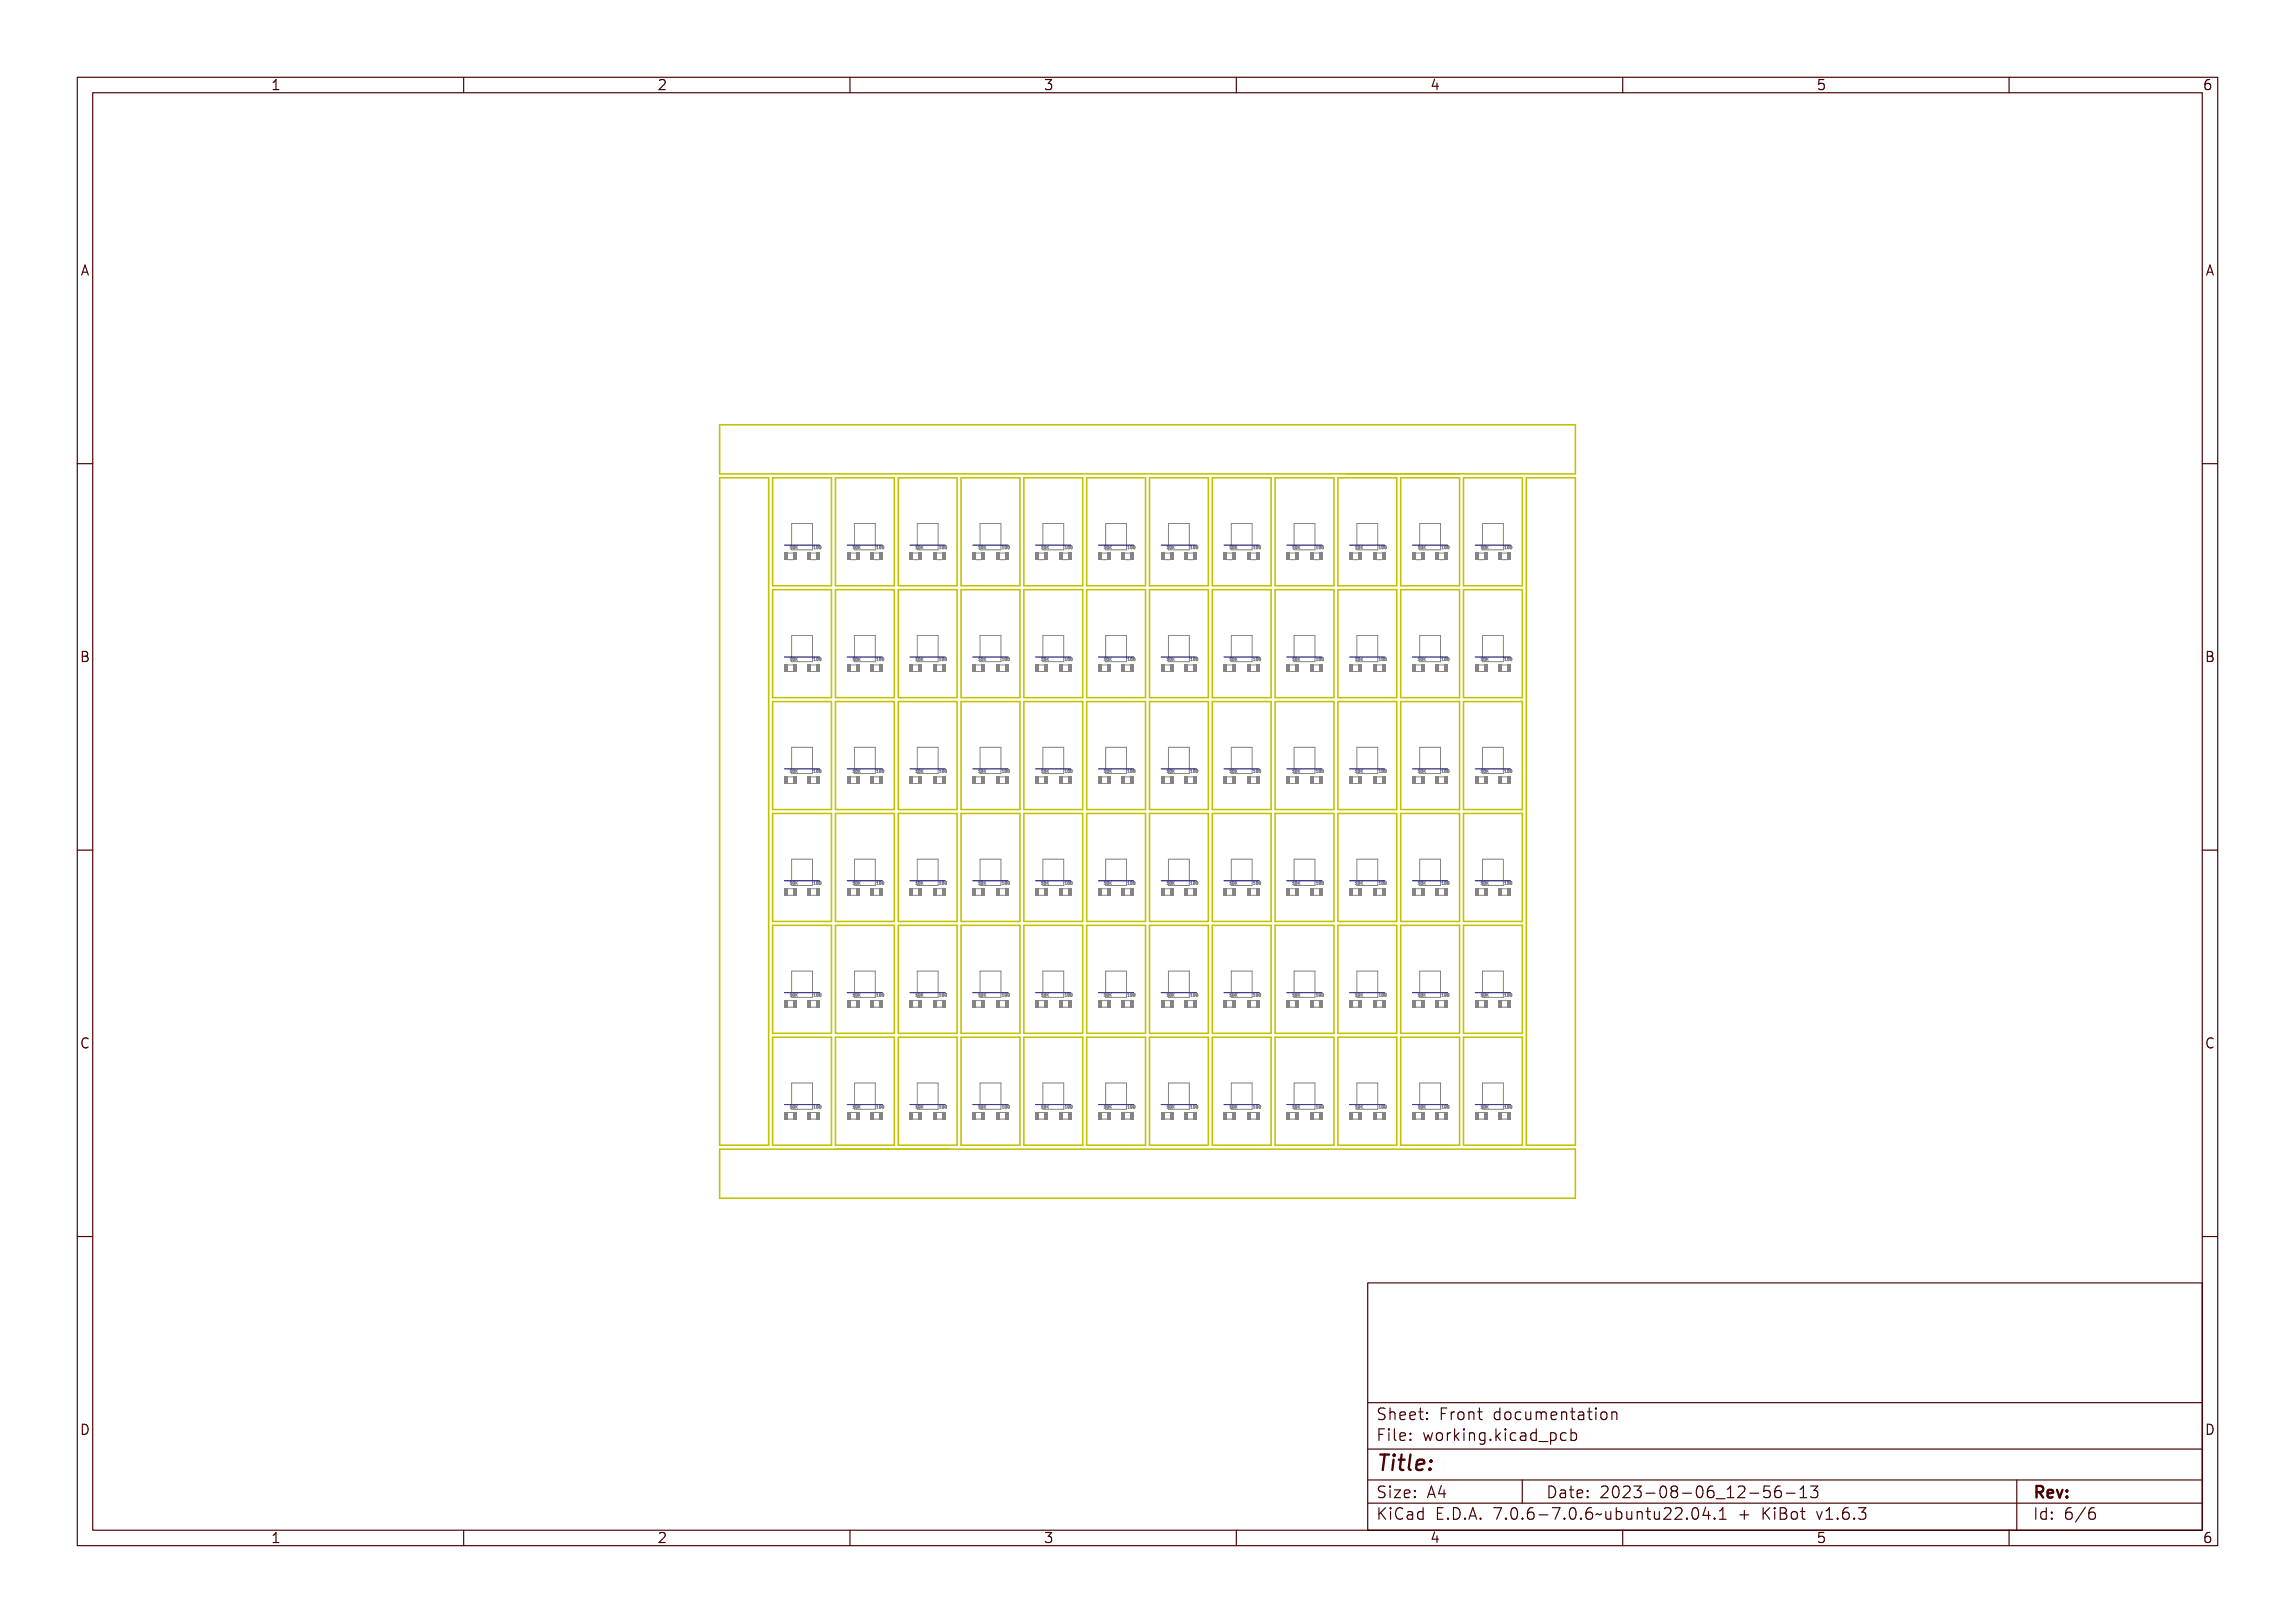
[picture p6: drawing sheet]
<svg xmlns="http://www.w3.org/2000/svg" width="297mm" height="210mm" viewBox="0 0 297 210" stroke-linecap="round" stroke-linejoin="round" font-family="sans-serif">
<defs><g id="words">
<text font-size="2.7" fill="#480000" x="178" y="190.3">Title:</text>
<g font-size="2" fill="#480000">
<text x="178" y="183.7">Sheet: Front documentation</text>
<text x="178" y="186.5">File: working.kicad_pcb</text>
<text x="178" y="193.9">Size: A4</text>
<text x="178" y="196.6">KiCad E.D.A. 7.0.6-7.0.6~ubuntu22.04.1 + KiBot v1.6.3</text>
<text x="200" y="193.9">Date: 2023-08-06_12-56-13</text>
<text x="263" y="196.6">Id: 6/6</text>
<text x="263" y="193.9">Rev:</text>
</g>
<g font-size="1.7" fill="#480000">
<text x="35" y="11.7">1</text>
<text x="85" y="11.7">2</text>
<text x="135" y="11.7">3</text>
<text x="185" y="11.7">4</text>
<text x="235" y="11.7">5</text>
<text x="285" y="11.7">6</text>
<text x="10.5" y="35.7">A</text>
<text x="285.5" y="35.7">A</text>
<text x="10.5" y="85.6">B</text>
<text x="285.5" y="85.6">B</text>
<text x="10.5" y="135.7">C</text>
<text x="285.5" y="135.7">C</text>
<text x="10.5" y="185.6">D</text>
<text x="285.5" y="185.6">D</text>
<text x="35" y="199.7">1</text>
<text x="85" y="199.7">2</text>
<text x="135" y="199.7">3</text>
<text x="185" y="199.7">4</text>
<text x="235" y="199.7">5</text>
<text x="285" y="199.7">6</text>
</g>
<g font-size=".5" fill="#848484">
<text x="102.4" y="71">10K</text>
<text x="105.4" y="71">100</text>
<text x="110.5" y="71">10K</text>
<text x="113.6" y="71">100</text>
<text x="118.6" y="71">10K</text>
<text x="121.7" y="71">100</text>
<text x="126.8" y="71">10K</text>
<text x="129.8" y="71">100</text>
<text x="134.9" y="71">10K</text>
<text x="137.9" y="71">100</text>
<text x="143" y="71">10K</text>
<text x="146.1" y="71">100</text>
<text x="151.2" y="71">10K</text>
<text x="154.2" y="71">100</text>
<text x="159.3" y="71">10K</text>
<text x="162.3" y="71">100</text>
<text x="167.4" y="71">10K</text>
<text x="170.5" y="71">100</text>
<text x="175.5" y="71">10K</text>
<text x="178.6" y="71">100</text>
<text x="183.7" y="71">10K</text>
<text x="186.7" y="71">100</text>
<text x="191.8" y="71">10K</text>
<text x="194.8" y="71">100</text>
<text x="102.4" y="85.5">10K</text>
<text x="105.4" y="85.5">100</text>
<text x="110.5" y="85.5">10K</text>
<text x="113.6" y="85.5">100</text>
<text x="118.6" y="85.5">10K</text>
<text x="121.7" y="85.5">100</text>
<text x="126.8" y="85.5">10K</text>
<text x="129.8" y="85.5">100</text>
<text x="134.9" y="85.5">10K</text>
<text x="137.9" y="85.5">100</text>
<text x="143" y="85.5">10K</text>
<text x="146.1" y="85.5">100</text>
<text x="151.2" y="85.5">10K</text>
<text x="154.2" y="85.5">100</text>
<text x="159.3" y="85.5">10K</text>
<text x="162.3" y="85.5">100</text>
<text x="167.4" y="85.5">10K</text>
<text x="170.5" y="85.5">100</text>
<text x="175.5" y="85.5">10K</text>
<text x="178.6" y="85.5">100</text>
<text x="183.7" y="85.5">10K</text>
<text x="186.7" y="85.5">100</text>
<text x="191.8" y="85.5">10K</text>
<text x="194.8" y="85.5">100</text>
<text x="102.4" y="100">10K</text>
<text x="105.4" y="100">100</text>
<text x="110.5" y="100">10K</text>
<text x="113.6" y="100">100</text>
<text x="118.6" y="100">10K</text>
<text x="121.7" y="100">100</text>
<text x="126.8" y="100">10K</text>
<text x="129.8" y="100">100</text>
<text x="134.9" y="100">10K</text>
<text x="137.9" y="100">100</text>
<text x="143" y="100">10K</text>
<text x="146.1" y="100">100</text>
<text x="151.2" y="100">10K</text>
<text x="154.2" y="100">100</text>
<text x="159.3" y="100">10K</text>
<text x="162.3" y="100">100</text>
<text x="167.4" y="100">10K</text>
<text x="170.5" y="100">100</text>
<text x="175.5" y="100">10K</text>
<text x="178.6" y="100">100</text>
<text x="183.7" y="100">10K</text>
<text x="186.7" y="100">100</text>
<text x="191.8" y="100">10K</text>
<text x="194.8" y="100">100</text>
<text x="102.4" y="114.5">10K</text>
<text x="105.4" y="114.5">100</text>
<text x="110.5" y="114.5">10K</text>
<text x="113.6" y="114.5">100</text>
<text x="118.6" y="114.5">10K</text>
<text x="121.7" y="114.5">100</text>
<text x="126.8" y="114.5">10K</text>
<text x="129.8" y="114.5">100</text>
<text x="134.9" y="114.5">10K</text>
<text x="137.9" y="114.5">100</text>
<text x="143" y="114.5">10K</text>
<text x="146.1" y="114.5">100</text>
<text x="151.2" y="114.5">10K</text>
<text x="154.2" y="114.5">100</text>
<text x="159.3" y="114.5">10K</text>
<text x="162.3" y="114.5">100</text>
<text x="167.4" y="114.5">10K</text>
<text x="170.5" y="114.5">100</text>
<text x="175.5" y="114.5">10K</text>
<text x="178.6" y="114.5">100</text>
<text x="183.7" y="114.5">10K</text>
<text x="186.7" y="114.5">100</text>
<text x="191.8" y="114.5">10K</text>
<text x="194.8" y="114.5">100</text>
<text x="102.4" y="128.9">10K</text>
<text x="105.4" y="128.9">100</text>
<text x="110.5" y="128.9">10K</text>
<text x="113.6" y="128.9">100</text>
<text x="118.6" y="128.9">10K</text>
<text x="121.7" y="128.9">100</text>
<text x="126.8" y="128.9">10K</text>
<text x="129.8" y="128.9">100</text>
<text x="134.9" y="128.9">10K</text>
<text x="137.9" y="128.9">100</text>
<text x="143" y="128.9">10K</text>
<text x="146.1" y="128.9">100</text>
<text x="151.2" y="128.9">10K</text>
<text x="154.2" y="128.9">100</text>
<text x="159.3" y="128.9">10K</text>
<text x="162.3" y="128.9">100</text>
<text x="167.4" y="128.9">10K</text>
<text x="170.5" y="128.9">100</text>
<text x="175.5" y="128.9">10K</text>
<text x="178.6" y="128.9">100</text>
<text x="183.7" y="128.9">10K</text>
<text x="186.7" y="128.9">100</text>
<text x="191.8" y="128.9">10K</text>
<text x="194.8" y="128.9">100</text>
<text x="102.4" y="143.4">10K</text>
<text x="105.4" y="143.4">100</text>
<text x="110.5" y="143.4">10K</text>
<text x="113.6" y="143.4">100</text>
<text x="118.6" y="143.4">10K</text>
<text x="121.7" y="143.4">100</text>
<text x="126.8" y="143.4">10K</text>
<text x="129.8" y="143.4">100</text>
<text x="134.9" y="143.4">10K</text>
<text x="137.9" y="143.4">100</text>
<text x="143" y="143.4">10K</text>
<text x="146.1" y="143.4">100</text>
<text x="151.2" y="143.4">10K</text>
<text x="154.2" y="143.4">100</text>
<text x="159.3" y="143.4">10K</text>
<text x="162.3" y="143.4">100</text>
<text x="167.4" y="143.4">10K</text>
<text x="170.5" y="143.4">100</text>
<text x="175.5" y="143.4">10K</text>
<text x="178.6" y="143.4">100</text>
<text x="183.7" y="143.4">10K</text>
<text x="186.7" y="143.4">100</text>
<text x="191.8" y="143.4">10K</text>
<text x="194.8" y="143.4">100</text>
</g>
</g></defs>
<g fill="none" stroke="#848484" stroke-width=".13">
<path d="M102.2 71h.3M102.3 70.7h-.1M102.4 70.7h.2v.3h.1h-.2v-.3zM102.7 70.7h.1a.17 .17 0 0 1 .2 .2 .17 .17 0 0 1-.3 .1zM102.8 70.7l.1 .1-.1 .2zM103 70.7l.1 .1 .2-.1-.2 .1 .2 .2-.2-.2-.1 .2zM105.3 71h.2M105.3 70.7h.1M105.5 70.7h.1v.3h.1h-.2l.1-.3zM105.8 70.7a.17 .17 0 0 1 .2 .2 .17 .17 0 0 1-.2 .1zM105.9 70.7l.1 .1-.1 .2zM106.1 70.7a.17 .17 0 0 1 .2 .2 .17 .17 0 0 1-.2 .1z"/>
<path d="M106.2 70.7l.1 .1-.1 .2zM110.4 71h.2M110.4 70.7h.1M110.6 70.7h.1v.3h.1h-.2h.1v-.3zM110.9 70.7a.17 .17 0 0 1 .2 .2 .17 .17 0 0 1-.2 .1zM110.9 70.7l.1 .1v.2zM111.1 70.7l.1 .1 .2-.1-.1 .1 .1 .2-.2-.2-.1 .2zM113.4 71h.3M113.5 70.7h-.1M113.6 70.7h.2v.3h-.2l.1-.3zM113.9 70.7h.1a.17 .17 0 0 1 .1 .2 .17 .17 0 0 1-.2 .1zM114 70.7l.1 .1-.1 .2z"/>
<path d="M114.2 70.7h.1a.17 .17 0 0 1 .1 .2 .17 .17 0 0 1-.2 .1zM114.3 70.7l.1 .1-.1 .2zM118.5 71h.2M118.5 70.7h.1M118.7 70.7h.1v.3h.1h-.2h.1v-.3zM119 70.7a.17 .17 0 0 1 .2 .2 .17 .17 0 0 1-.2 .1zM119.1 70.7l.1 .1-.1 .2zM119.3 70.7v.1l.2-.1-.1 .1 .1 .2-.1-.2-.1 .2zM121.6 71h.2M121.6 70.7h.1M121.8 70.7h.1v.3h.1h-.2v-.3zM122.1 70.7a.17 .17 0 0 1 .2 .2 .17 .17 0 0 1-.2 .1z"/>
<path d="M122.1 70.7l.1 .1-.1 .2zM122.4 70.7a.17 .17 0 0 1 .2 .2 .17 .17 0 0 1-.2 .1zM122.4 70.7l.1 .1-.1 .2zM126.6 71h.2M126.7 70.7h-.1M126.8 70.7h.2v.3h-.2h.1v-.3zM127.1 70.7h.1a.17 .17 0 0 1 .1 .2 .17 .17 0 0 1-.2 .1zM127.2 70.7l.1 .1-.1 .2zM127.4 70.7l.1 .1 .2-.1-.2 .1 .2 .2-.2-.2-.1 .2zM129.7 71h.2M129.7 70.7h.1M129.9 70.7h.1v.3h.1h-.2h.1v-.3z"/>
<path d="M130.2 70.7a.17 .17 0 0 1 .2 .2 .17 .17 0 0 1-.2 .1zM130.2 70.7l.1 .1v.2zM130.5 70.7a.17 .17 0 0 1 .2 .2 .17 .17 0 0 1-.2 .1zM130.5 70.7l.1 .1v.2zM134.8 71h.2M134.8 70.7h.1M135 70.7h.1v.3h.1h-.2v-.3zM135.3 70.7a.17 .17 0 0 1 .2 .2 .17 .17 0 0 1-.2 .1zM135.3 70.7l.1 .1-.1 .2zM135.5 70.7l.1 .1 .2-.1-.1 .1 .1 .2-.2-.2-.1 .2zM137.8 71h.2M137.9 70.7h-.1"/>
<path d="M138 70.7h.1v.3h.1h-.2h.1v-.3zM138.3 70.7a.17 .17 0 0 1 .2 .2 .17 .17 0 0 1-.2 .1zM138.4 70.7l.1 .1-.1 .2zM138.6 70.7a.17 .17 0 0 1 .2 .2 .17 .17 0 0 1-.2 .1zM138.7 70.7l.1 .1-.1 .2zM142.9 71h.2M142.9 70.7h.1M143.1 70.7h.1v.3h.1h-.2h.1v-.3zM143.4 70.7a.17 .17 0 0 1 .2 .2 .17 .17 0 0 1-.2 .1zM143.4 70.7l.1 .1v.2zM143.7 70.7v.1l.2-.1-.1 .1 .1 .2-.2-.2v.2zM146 71h.2"/>
<path d="M146 70.7h.1M146.1 70.7h.2v.3h-.2h.1v-.3zM146.4 70.7h.1a.17 .17 0 0 1 .1 .2 .17 .17 0 0 1-.2 .1zM146.5 70.7l.1 .1-.1 .2zM146.7 70.7h.1a.17 .17 0 0 1 .1 .2 .17 .17 0 0 1-.2 .1zM146.8 70.7l.1 .1-.1 .2zM151 71h.2M151.1 70.7h-.1M151.2 70.7h.1v.3h.1h-.2h.1v-.3zM151.5 70.7h.1a.17 .17 0 0 1 .1 .2 .17 .17 0 0 1-.2 .1zM151.6 70.7l.1 .1-.1 .2zM151.8 70.7v.1l.3-.1-.2 .1 .2 .2-.2-.2-.1 .2z"/>
<path d="M154.1 71h.2M154.1 70.7h.1M154.3 70.7h.1v.3h.1h-.2v-.3zM154.6 70.7a.17 .17 0 0 1 .2 .2 .17 .17 0 0 1-.2 .1zM154.6 70.7l.1 .1v.2zM154.9 70.7a.17 .17 0 0 1 .2 .2 .17 .17 0 0 1-.2 .1zM154.9 70.7l.1 .1v.2zM159.1 71h.3M159.2 70.7h-.1M159.3 70.7h.2v.3h.1h-.3h.1v-.3zM159.6 70.7h.1a.17 .17 0 0 1 .2 .2 .17 .17 0 0 1-.3 .1zM159.7 70.7l.1 .1-.1 .2z"/>
<path d="M159.9 70.7l.1 .1 .2-.1-.2 .1 .2 .2-.2-.2-.1 .2zM162.2 71h.2M162.2 70.7h.1M162.4 70.7h.1v.3h.1h-.2h.1v-.3zM162.7 70.7a.17 .17 0 0 1 .2 .2 .17 .17 0 0 1-.2 .1zM162.8 70.7v.1v.2zM163 70.7a.17 .17 0 0 1 .2 .2 .17 .17 0 0 1-.2 .1zM163.1 70.7v.1v.2zM167.3 71h.2M167.3 70.7h.1M167.5 70.7h.1v.3h.1h-.2h.1v-.3zM167.8 70.7a.17 .17 0 0 1 .2 .2 .17 .17 0 0 1-.2 .1z"/>
<path d="M167.8 70.7l.1 .1v.2zM168 70.7l.1 .1 .2-.1-.1 .1 .1 .2-.2-.2-.1 .2zM170.3 71h.3M170.4 70.7h-.1M170.5 70.7h.2v.3h-.2h.1v-.3zM170.8 70.7h.1a.17 .17 0 0 1 .1 .2 .17 .17 0 0 1-.2 .1zM170.9 70.7l.1 .1-.1 .2zM171.1 70.7h.1a.17 .17 0 0 1 .1 .2 .17 .17 0 0 1-.2 .1zM171.2 70.7l.1 .1-.1 .2zM175.4 71h.2M175.4 70.7h.1M175.6 70.7h.1v.3h.1h-.2h.1v-.3z"/>
<path d="M175.9 70.7a.17 .17 0 0 1 .2 .2 .17 .17 0 0 1-.2 .1zM176 70.7l.1 .1-.1 .2zM176.2 70.7v.1l.2-.1-.1 .1 .1 .2-.1-.2-.1 .2zM178.5 71h.2M178.5 70.7h.1M178.6 70.7h.2v.3h.1h-.2v-.3zM178.9 70.7h.1a.17 .17 0 0 1 .2 .2 .17 .17 0 0 1-.3 .1zM179 70.7l.1 .1-.1 .2zM179.2 70.7h.1a.17 .17 0 0 1 .2 .2 .17 .17 0 0 1-.3 .1zM179.3 70.7l.1 .1-.1 .2zM183.5 71h.2M183.6 70.7h-.1"/>
<path d="M183.7 70.7h.2v.3h-.2h.1v-.3zM184 70.7h.1a.17 .17 0 0 1 .1 .2 .17 .17 0 0 1-.2 .1zM184.1 70.7l.1 .1-.1 .2zM184.3 70.7l.1 .1 .2-.1-.2 .1 .2 .2-.2-.2-.1 .2zM186.6 71h.2M186.6 70.7h.1M186.8 70.7h.1v.3h.1h-.2h.1v-.3zM187.1 70.7a.17 .17 0 0 1 .2 .2 .17 .17 0 0 1-.2 .1zM187.1 70.7l.1 .1v.2zM187.4 70.7a.17 .17 0 0 1 .2 .2 .17 .17 0 0 1-.2 .1zM187.4 70.7l.1 .1v.2zM191.7 71h.2"/>
<path d="M191.7 70.7h.1M191.9 70.7h.1v.3h.1h-.2v-.3zM192.2 70.7a.17 .17 0 0 1 .2 .2 .17 .17 0 0 1-.2 .1zM192.2 70.7l.1 .1-.1 .2zM192.4 70.7l.1 .1 .2-.1-.1 .1 .1 .2-.2-.2-.1 .2zM194.7 71h.2M194.8 70.7h-.1M194.9 70.7h.1v.3h.1h-.2h.1v-.3zM195.2 70.7a.17 .17 0 0 1 .2 .2 .17 .17 0 0 1-.2 .1zM195.3 70.7l.1 .1-.1 .2zM195.5 70.7a.17 .17 0 0 1 .2 .2 .17 .17 0 0 1-.2 .1zM195.6 70.7l.1 .1-.1 .2z"/>
<path d="M102.2 100h.3M102.2 85.5h.3M102.3 85.2h-.1M102.3 99.7h-.1M102.4 85.2l.2-.1v.4h.1h-.2v-.3zM102.4 99.6h.2v.3l.1 .1h-.2v-.1v-.2zM102.7 85.2l.1-.1a.17 .17 0 0 1 .2 .2 .18 .18 0 0 1-.3 .2zM102.7 99.7l.1-.1a.17 .17 0 0 1 .2 .2 .17 .17 0 0 1-.3 .1zM102.8 85.2l.1 .1-.1 .2zM102.8 99.7h.1l-.1 .3zM103 85.1l.1 .2 .2-.2-.2 .2 .2 .2-.2-.2-.1 .2zM103 99.6l.1 .2 .2-.2-.2 .2 .2 .2-.2-.2-.1 .2z"/>
<path d="M105.3 100h.2M105.3 85.5h.2M105.3 85.2h.1M105.3 99.7h.1M105.5 85.2l.1-.1v.4h.1h-.2l.1-.3zM105.5 99.6h.1v.3l.1 .1h-.2l.1-.3zM105.8 85.2v-.1a.17 .17 0 0 1 .2 .2 .17 .17 0 0 1-.2 .2zM105.8 99.7v-.1a.17 .17 0 0 1 .2 .2 .17 .17 0 0 1-.2 .1zM105.9 85.2l.1 .1-.1 .2zM105.9 99.7h.1l-.1 .3zM106.1 85.2v-.1a.17 .17 0 0 1 .2 .2 .17 .17 0 0 1-.2 .2zM106.1 99.7v-.1a.17 .17 0 0 1 .2 .2 .17 .17 0 0 1-.2 .1z"/>
<path d="M106.2 85.2l.1 .1-.1 .2zM106.2 99.7h.1l-.1 .3zM110.4 100h.2M110.4 85.5h.2M110.4 85.2h.1M110.4 99.7h.1M110.6 85.2l.1-.1v.4h.1h-.2h.1v-.3zM110.6 99.6h.1v.3l.1 .1h-.2l.1-.1v-.2zM110.9 85.2v-.1a.17 .17 0 0 1 .2 .2 .17 .17 0 0 1-.2 .2zM110.9 99.7v-.1a.17 .17 0 0 1 .2 .2 .17 .17 0 0 1-.2 .1zM110.9 85.2l.1 .1v.2zM110.9 99.7h.1v.3z"/>
<path d="M111.1 85.1l.1 .2 .2-.2-.1 .2 .1 .2-.2-.2-.1 .2zM111.1 99.6l.1 .2 .2-.2-.1 .2 .1 .2-.2-.2-.1 .2zM113.4 100h.3M113.4 85.5h.3M113.5 99.7h-.1M113.5 85.2h-.1M113.6 99.6h.2v.3v.1h-.2l.1-.3zM113.6 85.2l.2-.1v.4h-.2l.1-.3zM113.9 99.7l.1-.1a.17 .17 0 0 1 .1 .2 .17 .17 0 0 1-.2 .1zM113.9 85.2l.1-.1a.17 .17 0 0 1 .1 .2 .17 .17 0 0 1-.2 .2zM114 99.7h.1l-.1 .3zM114 85.2l.1 .1-.1 .2z"/>
<path d="M114.2 99.7l.1-.1a.17 .17 0 0 1 .1 .2 .17 .17 0 0 1-.2 .1zM114.2 85.2l.1-.1a.17 .17 0 0 1 .1 .2 .17 .17 0 0 1-.2 .2zM114.3 99.7h.1l-.1 .3zM114.3 85.2l.1 .1-.1 .2zM118.5 100h.2M118.5 85.5h.2M118.5 85.2h.1M118.5 99.7h.1M118.7 85.2l.1-.1v.4h.1h-.2h.1v-.3zM118.7 99.6h.1v.3l.1 .1h-.2l.1-.1v-.2zM119 85.2v-.1a.17 .17 0 0 1 .2 .2 .17 .17 0 0 1-.2 .2zM119 99.7v-.1a.17 .17 0 0 1 .2 .2 .17 .17 0 0 1-.2 .1z"/>
<path d="M119.1 85.2l.1 .1-.1 .2zM119.1 99.7h.1l-.1 .3zM119.3 85.1v.2l.2-.2-.1 .2 .1 .2-.1-.2-.1 .2zM119.3 99.6v.2l.2-.2-.1 .2 .1 .2-.1-.2-.1 .2zM121.6 100h.2M121.6 85.5h.2M121.6 99.7h.1M121.6 85.2h.1M121.8 99.6h.1v.3l.1 .1h-.2v-.3zM121.8 85.2l.1-.1v.4h.1h-.2v-.3zM122.1 99.7v-.1a.17 .17 0 0 1 .2 .2 .17 .17 0 0 1-.2 .1zM122.1 85.2v-.1a.17 .17 0 0 1 .2 .2 .17 .17 0 0 1-.2 .2z"/>
<path d="M122.1 99.7h.1l-.1 .3zM122.1 85.2l.1 .1-.1 .2zM122.4 99.7v-.1a.17 .17 0 0 1 .2 .2 .17 .17 0 0 1-.2 .1zM122.4 85.2v-.1a.17 .17 0 0 1 .2 .2 .17 .17 0 0 1-.2 .2zM122.4 99.7h.1l-.1 .3zM122.4 85.2l.1 .1-.1 .2zM126.6 100h.2M126.6 85.5h.2M126.7 85.2h-.1M126.7 99.7h-.1M126.8 85.2l.2-.1v.4h-.2h.1v-.3zM126.8 99.6h.2v.3v.1h-.2l.1-.1v-.2z"/>
<path d="M127.1 85.2l.1-.1a.17 .17 0 0 1 .1 .2 .17 .17 0 0 1-.2 .2zM127.1 99.7l.1-.1a.17 .17 0 0 1 .1 .2 .17 .17 0 0 1-.2 .1zM127.2 85.2l.1 .1-.1 .2zM127.2 99.7h.1l-.1 .3zM127.4 85.1l.1 .2 .2-.2-.2 .2 .2 .2-.2-.2-.1 .2zM127.4 99.6l.1 .2 .2-.2-.2 .2 .2 .2-.2-.2-.1 .2zM129.7 100h.2M129.7 85.5h.2M129.7 99.7h.1M129.7 85.2h.1M129.9 99.6h.1v.3l.1 .1h-.2l.1-.1v-.2zM129.9 85.2l.1-.1v.4h.1h-.2h.1v-.3z"/>
<path d="M130.2 99.7v-.1a.17 .17 0 0 1 .2 .2 .17 .17 0 0 1-.2 .1zM130.2 85.2v-.1a.17 .17 0 0 1 .2 .2 .17 .17 0 0 1-.2 .2zM130.2 99.7h.1v.3zM130.2 85.2l.1 .1v.2zM130.5 99.7v-.1a.17 .17 0 0 1 .2 .2 .17 .17 0 0 1-.2 .1zM130.5 85.2v-.1a.17 .17 0 0 1 .2 .2 .17 .17 0 0 1-.2 .2zM130.5 99.7h.1v.3zM130.5 85.2l.1 .1v.2zM134.8 100h.2M134.8 85.5h.2M134.8 85.2h.1M134.8 99.7h.1"/>
<path d="M135 85.2l.1-.1v.4h.1h-.2v-.3zM135 99.6h.1v.3l.1 .1h-.2v-.1v-.2zM135.3 85.2v-.1a.17 .17 0 0 1 .2 .2 .17 .17 0 0 1-.2 .2zM135.3 99.7v-.1a.17 .17 0 0 1 .2 .2 .17 .17 0 0 1-.2 .1zM135.3 85.2l.1 .1-.1 .2zM135.3 99.7h.1l-.1 .3zM135.5 85.1l.1 .2 .2-.2-.1 .2 .1 .2-.2-.2-.1 .2zM135.5 99.6l.1 .2 .2-.2-.1 .2 .1 .2-.2-.2-.1 .2zM137.8 100h.2M137.8 85.5h.2M137.9 85.2h-.1M137.9 99.7h-.1"/>
<path d="M138 85.2l.1-.1v.4h.1h-.2h.1v-.3zM138 99.6h.1v.3l.1 .1h-.2l.1-.1v-.2zM138.3 85.2v-.1a.17 .17 0 0 1 .2 .2 .17 .17 0 0 1-.2 .2zM138.3 99.7v-.1a.17 .17 0 0 1 .2 .2 .17 .17 0 0 1-.2 .1zM138.4 85.2l.1 .1-.1 .2zM138.4 99.7h.1l-.1 .3zM138.6 85.2v-.1a.17 .17 0 0 1 .2 .2 .17 .17 0 0 1-.2 .2zM138.6 99.7v-.1a.17 .17 0 0 1 .2 .2 .17 .17 0 0 1-.2 .1zM138.7 85.2l.1 .1-.1 .2zM138.7 99.7h.1l-.1 .3zM142.9 100h.2M142.9 85.5h.2"/>
<path d="M142.9 99.7h.1M142.9 85.2h.1M143.1 99.6h.1v.3l.1 .1h-.2l.1-.1v-.2zM143.1 85.2l.1-.1v.4h.1h-.2h.1v-.3zM143.4 99.7v-.1a.17 .17 0 0 1 .2 .2 .17 .17 0 0 1-.2 .1zM143.4 85.2v-.1a.17 .17 0 0 1 .2 .2 .17 .17 0 0 1-.2 .2zM143.4 99.7h.1v.3zM143.4 85.2l.1 .1v.2zM143.7 99.6v.2l.2-.2-.1 .2 .1 .2-.2-.2v.2zM143.7 85.1v.2l.2-.2-.1 .2 .1 .2-.2-.2v.2zM146 100h.2M146 85.5h.2"/>
<path d="M146 99.7h.1M146 85.2h.1M146.1 99.6h.2v.3v.1h-.2l.1-.1v-.2zM146.1 85.2l.2-.1v.4h-.2h.1v-.3zM146.4 99.7l.1-.1a.17 .17 0 0 1 .1 .2 .17 .17 0 0 1-.2 .1zM146.4 85.2l.1-.1a.17 .17 0 0 1 .1 .2 .17 .17 0 0 1-.2 .2zM146.5 99.7h.1l-.1 .3zM146.5 85.2l.1 .1-.1 .2zM146.7 99.7l.1-.1a.17 .17 0 0 1 .1 .2 .17 .17 0 0 1-.2 .1zM146.7 85.2l.1-.1a.17 .17 0 0 1 .1 .2 .17 .17 0 0 1-.2 .2zM146.8 99.7h.1l-.1 .3zM146.8 85.2l.1 .1-.1 .2z"/>
<path d="M151 100h.2M151 85.5h.2M151.1 99.7h-.1M151.1 85.2h-.1M151.2 99.6h.1v.3l.1 .1h-.2l.1-.1v-.2zM151.2 85.2l.1-.1v.4h.1h-.2h.1v-.3zM151.5 99.7l.1-.1a.17 .17 0 0 1 .1 .2 .17 .17 0 0 1-.2 .1zM151.5 85.2l.1-.1a.17 .17 0 0 1 .1 .2 .17 .17 0 0 1-.2 .2zM151.6 99.7h.1l-.1 .3zM151.6 85.2l.1 .1-.1 .2zM151.8 99.6v.2l.3-.2-.2 .2 .2 .2-.2-.2-.1 .2zM151.8 85.1v.2l.3-.2-.2 .2 .2 .2-.2-.2-.1 .2z"/>
<path d="M154.1 100h.2M154.1 85.5h.2M154.1 85.2h.1M154.1 99.7h.1M154.3 85.2l.1-.1v.4h.1h-.2v-.3zM154.3 99.6h.1v.3l.1 .1h-.2v-.1v-.2zM154.6 85.2v-.1a.17 .17 0 0 1 .2 .2 .17 .17 0 0 1-.2 .2zM154.6 99.7v-.1a.17 .17 0 0 1 .2 .2 .17 .17 0 0 1-.2 .1zM154.6 85.2l.1 .1v.2zM154.6 99.7h.1v.3zM154.9 85.2v-.1a.17 .17 0 0 1 .2 .2 .17 .17 0 0 1-.2 .2zM154.9 99.7v-.1a.17 .17 0 0 1 .2 .2 .17 .17 0 0 1-.2 .1z"/>
<path d="M154.9 85.2l.1 .1v.2zM154.9 99.7h.1v.3zM159.1 100h.3M159.1 85.5h.3M159.2 99.7h-.1M159.2 85.2h-.1M159.3 99.6h.2v.3l.1 .1h-.3l.1-.1v-.2zM159.3 85.2l.2-.1v.4h.1h-.3h.1v-.3zM159.6 99.7l.1-.1a.17 .17 0 0 1 .2 .2 .17 .17 0 0 1-.3 .1zM159.6 85.2l.1-.1a.17 .17 0 0 1 .2 .2 .18 .18 0 0 1-.3 .2zM159.7 99.7h.1l-.1 .3zM159.7 85.2l.1 .1-.1 .2z"/>
<path d="M159.9 99.6l.1 .2 .2-.2-.2 .2 .2 .2-.2-.2-.1 .2zM159.9 85.1l.1 .2 .2-.2-.2 .2 .2 .2-.2-.2-.1 .2zM162.2 100h.2M162.2 85.5h.2M162.2 85.2h.1M162.2 99.7h.1M162.4 85.2l.1-.1v.4h.1h-.2h.1v-.3zM162.4 99.6h.1v.3l.1 .1h-.2l.1-.1v-.2zM162.7 85.2v-.1a.17 .17 0 0 1 .2 .2 .17 .17 0 0 1-.2 .2zM162.7 99.7v-.1a.17 .17 0 0 1 .2 .2 .17 .17 0 0 1-.2 .1zM162.8 85.2v.1v.2zM162.8 99.7v.3z"/>
<path d="M163 85.2v-.1a.17 .17 0 0 1 .2 .2 .17 .17 0 0 1-.2 .2zM163 99.7v-.1a.17 .17 0 0 1 .2 .2 .17 .17 0 0 1-.2 .1zM163.1 85.2v.1v.2zM163.1 99.7v.3zM167.3 100h.2M167.3 85.5h.2M167.3 99.7h.1M167.3 85.2h.1M167.5 99.6h.1v.3l.1 .1h-.2l.1-.1v-.2zM167.5 85.2l.1-.1v.4h.1h-.2h.1v-.3zM167.8 99.7v-.1a.17 .17 0 0 1 .2 .2 .17 .17 0 0 1-.2 .1zM167.8 85.2v-.1a.17 .17 0 0 1 .2 .2 .17 .17 0 0 1-.2 .2z"/>
<path d="M167.8 99.7h.1v.3zM167.8 85.2l.1 .1v.2zM168 99.6l.1 .2 .2-.2-.1 .2 .1 .2-.2-.2-.1 .2zM168 85.1l.1 .2 .2-.2-.1 .2 .1 .2-.2-.2-.1 .2zM170.3 100h.3M170.3 85.5h.3M170.4 85.2h-.1M170.4 99.7h-.1M170.5 85.2l.2-.1v.4h-.2h.1v-.3zM170.5 99.6h.2v.3v.1h-.2l.1-.1v-.2zM170.8 85.2l.1-.1a.17 .17 0 0 1 .1 .2 .17 .17 0 0 1-.2 .2zM170.8 99.7l.1-.1a.17 .17 0 0 1 .1 .2 .17 .17 0 0 1-.2 .1z"/>
<path d="M170.9 85.2l.1 .1-.1 .2zM170.9 99.7h.1l-.1 .3zM171.1 85.2l.1-.1a.17 .17 0 0 1 .1 .2 .17 .17 0 0 1-.2 .2zM171.1 99.7l.1-.1a.17 .17 0 0 1 .1 .2 .17 .17 0 0 1-.2 .1zM171.2 85.2l.1 .1-.1 .2zM171.2 99.7h.1l-.1 .3zM175.4 100h.2M175.4 85.5h.2M175.4 85.2h.1M175.4 99.7h.1M175.6 85.2l.1-.1v.4h.1h-.2h.1v-.3zM175.6 99.6h.1v.3l.1 .1h-.2l.1-.1v-.2z"/>
<path d="M175.9 85.2v-.1a.17 .17 0 0 1 .2 .2 .17 .17 0 0 1-.2 .2zM175.9 99.7v-.1a.17 .17 0 0 1 .2 .2 .17 .17 0 0 1-.2 .1zM176 85.2l.1 .1-.1 .2zM176 99.7h.1l-.1 .3zM176.2 85.1v.2l.2-.2-.1 .2 .1 .2-.1-.2-.1 .2zM176.2 99.6v.2l.2-.2-.1 .2 .1 .2-.1-.2-.1 .2zM178.5 100h.2M178.5 85.5h.2M178.5 99.7h.1M178.5 85.2h.1M178.6 99.6h.2v.3l.1 .1h-.2v-.1v-.2zM178.6 85.2l.2-.1v.4h.1h-.2v-.3z"/>
<path d="M178.9 99.7l.1-.1a.17 .17 0 0 1 .2 .2 .17 .17 0 0 1-.3 .1zM178.9 85.2l.1-.1a.17 .17 0 0 1 .2 .2 .18 .18 0 0 1-.3 .2zM179 99.7h.1l-.1 .3zM179 85.2l.1 .1-.1 .2zM179.2 99.7l.1-.1a.17 .17 0 0 1 .2 .2 .17 .17 0 0 1-.3 .1zM179.2 85.2l.1-.1a.17 .17 0 0 1 .2 .2 .18 .18 0 0 1-.3 .2zM179.3 99.7h.1l-.1 .3zM179.3 85.2l.1 .1-.1 .2zM183.5 100h.2M183.5 85.5h.2M183.6 99.7h-.1M183.6 85.2h-.1"/>
<path d="M183.7 99.6h.2v.3v.1h-.2l.1-.1v-.2zM183.7 85.2l.2-.1v.4h-.2h.1v-.3zM184 99.7l.1-.1a.17 .17 0 0 1 .1 .2 .17 .17 0 0 1-.2 .1zM184 85.2l.1-.1a.17 .17 0 0 1 .1 .2 .17 .17 0 0 1-.2 .2zM184.1 99.7h.1l-.1 .3zM184.1 85.2l.1 .1-.1 .2zM184.3 99.6l.1 .2 .2-.2-.2 .2 .2 .2-.2-.2-.1 .2zM184.3 85.1l.1 .2 .2-.2-.2 .2 .2 .2-.2-.2-.1 .2zM186.6 100h.2M186.6 85.5h.2M186.6 85.2h.1M186.6 99.7h.1"/>
<path d="M186.8 85.2l.1-.1v.4h.1h-.2h.1v-.3zM186.8 99.6h.1v.3l.1 .1h-.2l.1-.1v-.2zM187.1 85.2v-.1a.17 .17 0 0 1 .2 .2 .17 .17 0 0 1-.2 .2zM187.1 99.7v-.1a.17 .17 0 0 1 .2 .2 .17 .17 0 0 1-.2 .1zM187.1 85.2l.1 .1v.2zM187.1 99.7h.1v.3zM187.4 85.2v-.1a.17 .17 0 0 1 .2 .2 .17 .17 0 0 1-.2 .2zM187.4 99.7v-.1a.17 .17 0 0 1 .2 .2 .17 .17 0 0 1-.2 .1zM187.4 85.2l.1 .1v.2zM187.4 99.7h.1v.3zM191.7 100h.2M191.7 85.5h.2"/>
<path d="M191.7 99.7h.1M191.7 85.2h.1M191.9 99.6h.1v.3l.1 .1h-.2v-.1v-.2zM191.9 85.2l.1-.1v.4h.1h-.2v-.3zM192.2 99.7v-.1a.17 .17 0 0 1 .2 .2 .17 .17 0 0 1-.2 .1zM192.2 85.2v-.1a.17 .17 0 0 1 .2 .2 .17 .17 0 0 1-.2 .2zM192.2 99.7h.1l-.1 .3zM192.2 85.2l.1 .1-.1 .2zM192.4 99.6l.1 .2 .2-.2-.1 .2 .1 .2-.2-.2-.1 .2zM192.4 85.1l.1 .2 .2-.2-.1 .2 .1 .2-.2-.2-.1 .2zM194.7 100h.2M194.7 85.5h.2"/>
<path d="M194.8 99.7h-.1M194.8 85.2h-.1M194.9 99.6h.1v.3l.1 .1h-.2l.1-.1v-.2zM194.9 85.2l.1-.1v.4h.1h-.2h.1v-.3zM195.2 99.7v-.1a.17 .17 0 0 1 .2 .2 .17 .17 0 0 1-.2 .1zM195.2 85.2v-.1a.17 .17 0 0 1 .2 .2 .17 .17 0 0 1-.2 .2zM195.3 99.7h.1l-.1 .3zM195.3 85.2l.1 .1-.1 .2zM195.5 99.7v-.1a.17 .17 0 0 1 .2 .2 .17 .17 0 0 1-.2 .1zM195.5 85.2v-.1a.17 .17 0 0 1 .2 .2 .17 .17 0 0 1-.2 .2zM195.6 99.7h.1l-.1 .3zM195.6 85.2l.1 .1-.1 .2z"/>
<path d="M102.2 114.4h.3M102.3 114.2h-.1M102.4 114.1h.2v.3l.1 .1h-.2v-.1v-.3zM102.7 114.1h.1a.17 .17 0 0 1 .2 .2 .17 .17 0 0 1-.3 .1zM102.8 114.1l.1 .1-.1 .2zM103 114.1l.1 .2 .2-.2-.2 .1 .2 .3-.2-.2-.1 .2zM105.3 114.4h.2M105.3 114.2h.1M105.5 114.1h.1v.3l.1 .1h-.2l.1-.4zM105.8 114.1a.17 .17 0 0 1 .2 .2 .17 .17 0 0 1-.2 .1zM105.9 114.1l.1 .1-.1 .2zM106.1 114.1a.17 .17 0 0 1 .2 .2 .17 .17 0 0 1-.2 .1z"/>
<path d="M106.2 114.1l.1 .1-.1 .2zM110.4 114.4h.2M110.4 114.2h.1M110.6 114.1h.1v.3l.1 .1h-.2l.1-.1v-.3zM110.9 114.1a.17 .17 0 0 1 .2 .2 .17 .17 0 0 1-.2 .1zM110.9 114.1l.1 .1v.2zM111.1 114.1l.1 .2 .2-.2-.1 .1 .1 .3-.2-.2-.1 .2zM113.4 114.4h.3M113.5 114.2h-.1M113.6 114.1h.2v.3v.1h-.2l.1-.4zM113.9 114.1h.1a.17 .17 0 0 1 .1 .2 .17 .17 0 0 1-.2 .1zM114 114.1l.1 .1-.1 .2z"/>
<path d="M114.2 114.1h.1a.17 .17 0 0 1 .1 .2 .17 .17 0 0 1-.2 .1zM114.3 114.1l.1 .1-.1 .2zM118.5 114.4h.2M118.5 114.2h.1M118.7 114.1h.1v.3l.1 .1h-.2l.1-.1v-.3zM119 114.1a.17 .17 0 0 1 .2 .2 .17 .17 0 0 1-.2 .1zM119.1 114.1l.1 .1-.1 .2zM119.3 114.1v.2l.2-.2-.1 .1 .1 .3-.1-.2-.1 .2zM121.6 114.4h.2M121.6 114.2h.1M121.8 114.1h.1v.3l.1 .1h-.2v-.4zM122.1 114.1a.17 .17 0 0 1 .2 .2 .17 .17 0 0 1-.2 .1z"/>
<path d="M122.1 114.1l.1 .1-.1 .2zM122.4 114.1a.17 .17 0 0 1 .2 .2 .17 .17 0 0 1-.2 .1zM122.4 114.1l.1 .1-.1 .2zM126.6 114.4h.2M126.7 114.2h-.1M126.8 114.1h.2v.3v.1h-.2l.1-.1v-.3zM127.1 114.1h.1a.17 .17 0 0 1 .1 .2 .17 .17 0 0 1-.2 .1zM127.2 114.1l.1 .1-.1 .2zM127.4 114.1l.1 .2 .2-.2-.2 .1 .2 .3-.2-.2-.1 .2zM129.7 114.4h.2M129.7 114.2h.1M129.9 114.1h.1v.3l.1 .1h-.2l.1-.1v-.3z"/>
<path d="M130.2 114.1a.17 .17 0 0 1 .2 .2 .17 .17 0 0 1-.2 .1zM130.2 114.1l.1 .1v.2zM130.5 114.1a.17 .17 0 0 1 .2 .2 .17 .17 0 0 1-.2 .1zM130.5 114.1l.1 .1v.2zM134.8 114.4h.2M134.8 114.2h.1M135 114.1h.1v.3l.1 .1h-.2v-.1v-.3zM135.3 114.1a.17 .17 0 0 1 .2 .2 .17 .17 0 0 1-.2 .1zM135.3 114.1l.1 .1-.1 .2zM135.5 114.1l.1 .2 .2-.2-.1 .1 .1 .3-.2-.2-.1 .2zM137.8 114.4h.2M137.9 114.2h-.1"/>
<path d="M138 114.1h.1v.3l.1 .1h-.2l.1-.1v-.3zM138.3 114.1a.17 .17 0 0 1 .2 .2 .17 .17 0 0 1-.2 .1zM138.4 114.1l.1 .1-.1 .2zM138.6 114.1a.17 .17 0 0 1 .2 .2 .17 .17 0 0 1-.2 .1zM138.7 114.1l.1 .1-.1 .2zM142.9 114.4h.2M142.9 114.2h.1M143.1 114.1h.1v.3l.1 .1h-.2l.1-.1v-.3zM143.4 114.1a.17 .17 0 0 1 .2 .2 .17 .17 0 0 1-.2 .1zM143.4 114.1l.1 .1v.2zM143.7 114.1v.2l.2-.2-.1 .1 .1 .3-.2-.2v.2zM146 114.4h.2"/>
<path d="M146 114.2h.1M146.1 114.1h.2v.3v.1h-.2l.1-.1v-.3zM146.4 114.1h.1a.17 .17 0 0 1 .1 .2 .17 .17 0 0 1-.2 .1zM146.5 114.1l.1 .1-.1 .2zM146.7 114.1h.1a.17 .17 0 0 1 .1 .2 .17 .17 0 0 1-.2 .1zM146.8 114.1l.1 .1-.1 .2zM151 114.4h.2M151.1 114.2h-.1M151.2 114.1h.1v.3l.1 .1h-.2l.1-.1v-.3zM151.5 114.1h.1a.17 .17 0 0 1 .1 .2 .17 .17 0 0 1-.2 .1zM151.6 114.1l.1 .1-.1 .2zM151.8 114.1v.2l.3-.2-.2 .1 .2 .3-.2-.2-.1 .2z"/>
<path d="M154.1 114.4h.2M154.1 114.2h.1M154.3 114.1h.1v.3l.1 .1h-.2v-.1v-.3zM154.6 114.1a.17 .17 0 0 1 .2 .2 .17 .17 0 0 1-.2 .1zM154.6 114.1l.1 .1v.2zM154.9 114.1a.17 .17 0 0 1 .2 .2 .17 .17 0 0 1-.2 .1zM154.9 114.1l.1 .1v.2zM159.1 114.4h.3M159.2 114.2h-.1M159.3 114.1h.2v.3l.1 .1h-.3l.1-.1v-.3zM159.6 114.1h.1a.17 .17 0 0 1 .2 .2 .17 .17 0 0 1-.3 .1zM159.7 114.1l.1 .1-.1 .2z"/>
<path d="M159.9 114.1l.1 .2 .2-.2-.2 .1 .2 .3-.2-.2-.1 .2zM162.2 114.4h.2M162.2 114.2h.1M162.4 114.1h.1v.3l.1 .1h-.2l.1-.1v-.3zM162.7 114.1a.17 .17 0 0 1 .2 .2 .17 .17 0 0 1-.2 .1zM162.8 114.1v.1v.2zM163 114.1a.17 .17 0 0 1 .2 .2 .17 .17 0 0 1-.2 .1zM163.1 114.1v.1v.2zM167.3 114.4h.2M167.3 114.2h.1M167.5 114.1h.1v.3l.1 .1h-.2l.1-.1v-.3zM167.8 114.1a.17 .17 0 0 1 .2 .2 .17 .17 0 0 1-.2 .1z"/>
<path d="M167.8 114.1l.1 .1v.2zM168 114.1l.1 .2 .2-.2-.1 .1 .1 .3-.2-.2-.1 .2zM170.3 114.4h.3M170.4 114.2h-.1M170.5 114.1h.2v.3v.1h-.2l.1-.1v-.3zM170.8 114.1h.1a.17 .17 0 0 1 .1 .2 .17 .17 0 0 1-.2 .1zM170.9 114.1l.1 .1-.1 .2zM171.1 114.1h.1a.17 .17 0 0 1 .1 .2 .17 .17 0 0 1-.2 .1zM171.2 114.1l.1 .1-.1 .2zM175.4 114.4h.2M175.4 114.2h.1M175.6 114.1h.1v.3l.1 .1h-.2l.1-.1v-.3z"/>
<path d="M175.9 114.1a.17 .17 0 0 1 .2 .2 .17 .17 0 0 1-.2 .1zM176 114.1l.1 .1-.1 .2zM176.2 114.1v.2l.2-.2-.1 .1 .1 .3-.1-.2-.1 .2zM178.5 114.4h.2M178.5 114.2h.1M178.6 114.1h.2v.3l.1 .1h-.2v-.1v-.3zM178.9 114.1h.1a.17 .17 0 0 1 .2 .2 .17 .17 0 0 1-.3 .1zM179 114.1l.1 .1-.1 .2zM179.2 114.1h.1a.17 .17 0 0 1 .2 .2 .17 .17 0 0 1-.3 .1zM179.3 114.1l.1 .1-.1 .2zM183.5 114.4h.2M183.6 114.2h-.1"/>
<path d="M183.7 114.1h.2v.3v.1h-.2l.1-.1v-.3zM184 114.1h.1a.17 .17 0 0 1 .1 .2 .17 .17 0 0 1-.2 .1zM184.1 114.1l.1 .1-.1 .2zM184.3 114.1l.1 .2 .2-.2-.2 .1 .2 .3-.2-.2-.1 .2zM186.6 114.4h.2M186.6 114.2h.1M186.8 114.1h.1v.3l.1 .1h-.2l.1-.1v-.3zM187.1 114.1a.17 .17 0 0 1 .2 .2 .17 .17 0 0 1-.2 .1zM187.1 114.1l.1 .1v.2zM187.4 114.1a.17 .17 0 0 1 .2 .2 .17 .17 0 0 1-.2 .1zM187.4 114.1l.1 .1v.2zM191.7 114.4h.2"/>
<path d="M191.7 114.2h.1M191.9 114.1h.1v.3l.1 .1h-.2v-.1v-.3zM192.2 114.1a.17 .17 0 0 1 .2 .2 .17 .17 0 0 1-.2 .1zM192.2 114.1l.1 .1-.1 .2zM192.4 114.1l.1 .2 .2-.2-.1 .1 .1 .3-.2-.2-.1 .2zM194.7 114.4h.2M194.8 114.2h-.1M194.9 114.1h.1v.3l.1 .1h-.2l.1-.1v-.3zM195.2 114.1a.17 .17 0 0 1 .2 .2 .17 .17 0 0 1-.2 .1zM195.3 114.1l.1 .1-.1 .2zM195.5 114.1a.17 .17 0 0 1 .2 .2 .17 .17 0 0 1-.2 .1zM195.6 114.1l.1 .1-.1 .2z"/>
<path d="M102.2 128.9h.3M102.3 128.6l-.1 .1M102.4 128.6h.2v.3h.1h-.2v-.3zM102.7 128.6h.1a.17 .17 0 0 1 .2 .2 .17 .17 0 0 1-.3 .1zM102.8 128.6l.1 .1-.1 .2zM103 128.6l.1 .1 .2-.1-.2 .1 .2 .2-.2-.1-.1 .1zM105.3 128.9h.2M105.3 128.6v.1M105.5 128.6h.1v.3h.1h-.2l.1-.3zM105.8 128.6a.17 .17 0 0 1 .2 .2 .17 .17 0 0 1-.2 .1zM105.9 128.6l.1 .1-.1 .2zM106.1 128.6a.17 .17 0 0 1 .2 .2 .17 .17 0 0 1-.2 .1z"/>
<path d="M106.2 128.6l.1 .1-.1 .2zM110.4 128.9h.2M110.4 128.6v.1M110.6 128.6h.1v.3h.1h-.2h.1v-.3zM110.9 128.6a.17 .17 0 0 1 .2 .2 .17 .17 0 0 1-.2 .1zM110.9 128.6l.1 .1v.2zM111.1 128.6l.1 .1 .2-.1-.1 .1 .1 .2-.2-.1-.1 .1zM113.4 128.9h.3M113.5 128.6l-.1 .1M113.6 128.6h.2v.3h-.2l.1-.3zM113.9 128.6h.1a.17 .17 0 0 1 .1 .2 .17 .17 0 0 1-.2 .1zM114 128.6l.1 .1-.1 .2z"/>
<path d="M114.2 128.6h.1a.17 .17 0 0 1 .1 .2 .17 .17 0 0 1-.2 .1zM114.3 128.6l.1 .1-.1 .2zM118.5 128.9h.2M118.5 128.6v.1M118.7 128.6h.1v.3h.1h-.2h.1v-.3zM119 128.6a.17 .17 0 0 1 .2 .2 .17 .17 0 0 1-.2 .1zM119.1 128.6l.1 .1-.1 .2zM119.3 128.6v.1l.2-.1-.1 .1 .1 .2-.1-.1-.1 .1zM121.6 128.9h.2M121.6 128.6v.1M121.8 128.6h.1v.3h.1h-.2v-.3zM122.1 128.6a.17 .17 0 0 1 .2 .2 .17 .17 0 0 1-.2 .1z"/>
<path d="M122.1 128.6l.1 .1-.1 .2zM122.4 128.6a.17 .17 0 0 1 .2 .2 .17 .17 0 0 1-.2 .1zM122.4 128.6l.1 .1-.1 .2zM126.6 128.9h.2M126.7 128.6l-.1 .1M126.8 128.6h.2v.3h-.2h.1v-.3zM127.1 128.6h.1a.17 .17 0 0 1 .1 .2 .17 .17 0 0 1-.2 .1zM127.2 128.6l.1 .1-.1 .2zM127.4 128.6l.1 .1 .2-.1-.2 .1 .2 .2-.2-.1-.1 .1zM129.7 128.9h.2M129.7 128.6v.1M129.9 128.6h.1v.3h.1h-.2h.1v-.3z"/>
<path d="M130.2 128.6a.17 .17 0 0 1 .2 .2 .17 .17 0 0 1-.2 .1zM130.2 128.6l.1 .1v.2zM130.5 128.6a.17 .17 0 0 1 .2 .2 .17 .17 0 0 1-.2 .1zM130.5 128.6l.1 .1v.2zM134.8 128.9h.2M134.8 128.6v.1M135 128.6h.1v.3h.1h-.2v-.3zM135.3 128.6a.17 .17 0 0 1 .2 .2 .17 .17 0 0 1-.2 .1zM135.3 128.6l.1 .1-.1 .2zM135.5 128.6l.1 .1 .2-.1-.1 .1 .1 .2-.2-.1-.1 .1zM137.8 128.9h.2M137.9 128.6l-.1 .1"/>
<path d="M138 128.6h.1v.3h.1h-.2h.1v-.3zM138.3 128.6a.17 .17 0 0 1 .2 .2 .17 .17 0 0 1-.2 .1zM138.4 128.6l.1 .1-.1 .2zM138.6 128.6a.17 .17 0 0 1 .2 .2 .17 .17 0 0 1-.2 .1zM138.7 128.6l.1 .1-.1 .2zM142.9 128.9h.2M142.9 128.6v.1M143.1 128.6h.1v.3h.1h-.2h.1v-.3zM143.4 128.6a.17 .17 0 0 1 .2 .2 .17 .17 0 0 1-.2 .1zM143.4 128.6l.1 .1v.2zM143.7 128.6v.1l.2-.1-.1 .1 .1 .2-.2-.1v.1zM146 128.9h.2"/>
<path d="M146 128.6v.1M146.1 128.6h.2v.3h-.2h.1v-.3zM146.4 128.6h.1a.17 .17 0 0 1 .1 .2 .17 .17 0 0 1-.2 .1zM146.5 128.6l.1 .1-.1 .2zM146.7 128.6h.1a.17 .17 0 0 1 .1 .2 .17 .17 0 0 1-.2 .1zM146.8 128.6l.1 .1-.1 .2zM151 128.9h.2M151.1 128.6l-.1 .1M151.2 128.6h.1v.3h.1h-.2h.1v-.3zM151.5 128.6h.1a.17 .17 0 0 1 .1 .2 .17 .17 0 0 1-.2 .1zM151.6 128.6l.1 .1-.1 .2zM151.8 128.6v.1l.3-.1-.2 .1 .2 .2-.2-.1-.1 .1z"/>
<path d="M154.1 128.9h.2M154.1 128.6v.1M154.3 128.6h.1v.3h.1h-.2v-.3zM154.6 128.6a.17 .17 0 0 1 .2 .2 .17 .17 0 0 1-.2 .1zM154.6 128.6l.1 .1v.2zM154.9 128.6a.17 .17 0 0 1 .2 .2 .17 .17 0 0 1-.2 .1zM154.9 128.6l.1 .1v.2zM159.1 128.9h.3M159.2 128.6l-.1 .1M159.3 128.6h.2v.3h.1h-.3h.1v-.3zM159.6 128.6h.1a.17 .17 0 0 1 .2 .2 .17 .17 0 0 1-.3 .1zM159.7 128.6l.1 .1-.1 .2z"/>
<path d="M159.9 128.6l.1 .1 .2-.1-.2 .1 .2 .2-.2-.1-.1 .1zM162.2 128.9h.2M162.2 128.6v.1M162.4 128.6h.1v.3h.1h-.2h.1v-.3zM162.7 128.6a.17 .17 0 0 1 .2 .2 .17 .17 0 0 1-.2 .1zM162.8 128.6v.1v.2zM163 128.6a.17 .17 0 0 1 .2 .2 .17 .17 0 0 1-.2 .1zM163.1 128.6v.1v.2zM167.3 128.9h.2M167.3 128.6v.1M167.5 128.6h.1v.3h.1h-.2h.1v-.3zM167.8 128.6a.17 .17 0 0 1 .2 .2 .17 .17 0 0 1-.2 .1z"/>
<path d="M167.8 128.6l.1 .1v.2zM168 128.6l.1 .1 .2-.1-.1 .1 .1 .2-.2-.1-.1 .1zM170.3 128.9h.3M170.4 128.6l-.1 .1M170.5 128.6h.2v.3h-.2h.1v-.3zM170.8 128.6h.1a.17 .17 0 0 1 .1 .2 .17 .17 0 0 1-.2 .1zM170.9 128.6l.1 .1-.1 .2zM171.1 128.6h.1a.17 .17 0 0 1 .1 .2 .17 .17 0 0 1-.2 .1zM171.2 128.6l.1 .1-.1 .2zM175.4 128.9h.2M175.4 128.6v.1M175.6 128.6h.1v.3h.1h-.2h.1v-.3z"/>
<path d="M175.9 128.6a.17 .17 0 0 1 .2 .2 .17 .17 0 0 1-.2 .1zM176 128.6l.1 .1-.1 .2zM176.2 128.6v.1l.2-.1-.1 .1 .1 .2-.1-.1-.1 .1zM178.5 128.9h.2M178.5 128.6v.1M178.6 128.6h.2v.3h.1h-.2v-.3zM178.9 128.6h.1a.17 .17 0 0 1 .2 .2 .17 .17 0 0 1-.3 .1zM179 128.6l.1 .1-.1 .2zM179.2 128.6h.1a.17 .17 0 0 1 .2 .2 .17 .17 0 0 1-.3 .1zM179.3 128.6l.1 .1-.1 .2zM183.5 128.9h.2M183.6 128.6l-.1 .1"/>
<path d="M183.7 128.6h.2v.3h-.2h.1v-.3zM184 128.6h.1a.17 .17 0 0 1 .1 .2 .17 .17 0 0 1-.2 .1zM184.1 128.6l.1 .1-.1 .2zM184.3 128.6l.1 .1 .2-.1-.2 .1 .2 .2-.2-.1-.1 .1zM186.6 128.9h.2M186.6 128.6v.1M186.8 128.6h.1v.3h.1h-.2h.1v-.3zM187.1 128.6a.17 .17 0 0 1 .2 .2 .17 .17 0 0 1-.2 .1zM187.1 128.6l.1 .1v.2zM187.4 128.6a.17 .17 0 0 1 .2 .2 .17 .17 0 0 1-.2 .1zM187.4 128.6l.1 .1v.2zM191.7 128.9h.2"/>
<path d="M191.7 128.6v.1M191.9 128.6h.1v.3h.1h-.2v-.3zM192.2 128.6a.17 .17 0 0 1 .2 .2 .17 .17 0 0 1-.2 .1zM192.2 128.6l.1 .1-.1 .2zM192.4 128.6l.1 .1 .2-.1-.1 .1 .1 .2-.2-.1-.1 .1zM194.7 128.9h.2M194.8 128.6l-.1 .1M194.9 128.6h.1v.3h.1h-.2h.1v-.3zM195.2 128.6a.17 .17 0 0 1 .2 .2 .17 .17 0 0 1-.2 .1zM195.3 128.6l.1 .1-.1 .2zM195.5 128.6a.17 .17 0 0 1 .2 .2 .17 .17 0 0 1-.2 .1zM195.6 128.6l.1 .1-.1 .2z"/>
<path d="M102.2 143.4h.3M102.3 143.1h-.1M102.4 143.1h.2v.3h.1h-.2v-.3zM102.7 143.1h.1a.17 .17 0 0 1 .2 .1 .18 .18 0 0 1-.3 .2zM102.8 143.1l.1 .1-.1 .2zM103 143.1l.1 .1 .2-.1-.2 .1 .2 .2-.2-.2-.1 .2zM105.3 143.4h.2M105.3 143.1h.1M105.5 143.1h.1v.3h.1h-.2l.1-.3zM105.8 143.1a.17 .17 0 0 1 .2 .1 .17 .17 0 0 1-.2 .2zM105.9 143.1l.1 .1-.1 .2zM106.1 143.1a.17 .17 0 0 1 .2 .1 .17 .17 0 0 1-.2 .2z"/>
<path d="M106.2 143.1l.1 .1-.1 .2zM110.4 143.4h.2M110.4 143.1h.1M110.6 143.1h.1v.3h.1h-.2h.1v-.3zM110.9 143.1a.17 .17 0 0 1 .2 .1 .17 .17 0 0 1-.2 .2zM110.9 143.1l.1 .1v.2zM111.1 143.1l.1 .1 .2-.1-.1 .1 .1 .2-.2-.2-.1 .2zM113.4 143.4h.3M113.5 143.1h-.1M113.6 143.1h.2v.3h-.2l.1-.3zM113.9 143.1h.1a.17 .17 0 0 1 .1 .1 .17 .17 0 0 1-.2 .2zM114 143.1l.1 .1-.1 .2z"/>
<path d="M114.2 143.1h.1a.17 .17 0 0 1 .1 .1 .17 .17 0 0 1-.2 .2zM114.3 143.1l.1 .1-.1 .2zM118.5 143.4h.2M118.5 143.1h.1M118.7 143.1h.1v.3h.1h-.2h.1v-.3zM119 143.1a.17 .17 0 0 1 .2 .1 .17 .17 0 0 1-.2 .2zM119.1 143.1l.1 .1-.1 .2zM119.3 143.1v.1l.2-.1-.1 .1 .1 .2-.1-.2-.1 .2zM121.6 143.4h.2M121.6 143.1h.1M121.8 143.1h.1v.3h.1h-.2v-.3zM122.1 143.1a.17 .17 0 0 1 .2 .1 .17 .17 0 0 1-.2 .2z"/>
<path d="M122.1 143.1l.1 .1-.1 .2zM122.4 143.1a.17 .17 0 0 1 .2 .1 .17 .17 0 0 1-.2 .2zM122.4 143.1l.1 .1-.1 .2zM126.6 143.4h.2M126.7 143.1h-.1M126.8 143.1h.2v.3h-.2h.1v-.3zM127.1 143.1h.1a.17 .17 0 0 1 .1 .1 .17 .17 0 0 1-.2 .2zM127.2 143.1l.1 .1-.1 .2zM127.4 143.1l.1 .1 .2-.1-.2 .1 .2 .2-.2-.2-.1 .2zM129.7 143.4h.2M129.7 143.1h.1M129.9 143.1h.1v.3h.1h-.2h.1v-.3z"/>
<path d="M130.2 143.1a.17 .17 0 0 1 .2 .1 .17 .17 0 0 1-.2 .2zM130.2 143.1l.1 .1v.2zM130.5 143.1a.17 .17 0 0 1 .2 .1 .17 .17 0 0 1-.2 .2zM130.5 143.1l.1 .1v.2zM134.8 143.4h.2M134.8 143.1h.1M135 143.1h.1v.3h.1h-.2v-.3zM135.3 143.1a.17 .17 0 0 1 .2 .1 .17 .17 0 0 1-.2 .2zM135.3 143.1l.1 .1-.1 .2zM135.5 143.1l.1 .1 .2-.1-.1 .1 .1 .2-.2-.2-.1 .2zM137.8 143.4h.2M137.9 143.1h-.1"/>
<path d="M138 143.1h.1v.3h.1h-.2h.1v-.3zM138.3 143.1a.17 .17 0 0 1 .2 .1 .17 .17 0 0 1-.2 .2zM138.4 143.1l.1 .1-.1 .2zM138.6 143.1a.17 .17 0 0 1 .2 .1 .17 .17 0 0 1-.2 .2zM138.7 143.1l.1 .1-.1 .2zM142.6 144.8h.7M142.6 144h.7M142.9 143.4h.2M142.9 143.1h.1M143.1 143.1h.1v.3h.1h-.2h.1v-.3zM143.4 143.1a.17 .17 0 0 1 .2 .1 .17 .17 0 0 1-.2 .2zM143.4 143.1l.1 .1v.2z"/>
<path d="M143.7 143.1v.1l.2-.1-.1 .1 .1 .2-.2-.2v.2zM146 143.4h.2M146 143.1h.1M146.1 143.1h.2v.3h-.2h.1v-.3zM146.4 143.1h.1a.17 .17 0 0 1 .1 .1 .17 .17 0 0 1-.2 .2zM146.5 143.1l.1 .1-.1 .2zM146.7 143.1h.1a.17 .17 0 0 1 .1 .1 .17 .17 0 0 1-.2 .2zM146.8 143.1l.1 .1-.1 .2zM151 143.4h.2M151.1 143.1h-.1M151.2 143.1h.1v.3h.1h-.2h.1v-.3zM151.5 143.1h.1a.17 .17 0 0 1 .1 .1 .17 .17 0 0 1-.2 .2z"/>
<path d="M151.6 143.1l.1 .1-.1 .2zM151.8 143.1v.1l.3-.1-.2 .1 .2 .2-.2-.2-.1 .2zM154.1 143.4h.2M154.1 143.1h.1M154.3 143.1h.1v.3h.1h-.2v-.3zM154.6 143.1a.17 .17 0 0 1 .2 .1 .17 .17 0 0 1-.2 .2zM154.6 143.1l.1 .1v.2zM154.9 143.1a.17 .17 0 0 1 .2 .1 .17 .17 0 0 1-.2 .2zM154.9 143.1l.1 .1v.2zM159.1 143.4h.3M159.2 143.1h-.1M159.3 143.1h.2v.3h.1h-.3h.1v-.3z"/>
<path d="M159.6 143.1h.1a.17 .17 0 0 1 .2 .1 .18 .18 0 0 1-.3 .2zM159.7 143.1l.1 .1-.1 .2zM159.9 143.1l.1 .1 .2-.1-.2 .1 .2 .2-.2-.2-.1 .2zM162.2 143.4h.2M162.2 143.1h.1M162.4 143.1h.1v.3h.1h-.2h.1v-.3zM162.7 143.1a.17 .17 0 0 1 .2 .1 .17 .17 0 0 1-.2 .2zM162.8 143.1v.1v.2zM163 143.1a.17 .17 0 0 1 .2 .1 .17 .17 0 0 1-.2 .2zM163.1 143.1v.1v.2zM167.3 143.4h.2M167.3 143.1h.1"/>
<path d="M167.5 143.1h.1v.3h.1h-.2h.1v-.3zM167.8 143.1a.17 .17 0 0 1 .2 .1 .17 .17 0 0 1-.2 .2zM167.8 143.1l.1 .1v.2zM168 143.1l.1 .1 .2-.1-.1 .1 .1 .2-.2-.2-.1 .2zM170.3 143.4h.3M170.4 143.1h-.1M170.5 143.1h.2v.3h-.2h.1v-.3zM170.8 143.1h.1a.17 .17 0 0 1 .1 .1 .17 .17 0 0 1-.2 .2zM170.9 143.1l.1 .1-.1 .2zM171.1 143.1h.1a.17 .17 0 0 1 .1 .1 .17 .17 0 0 1-.2 .2zM171.2 143.1l.1 .1-.1 .2zM175.4 143.4h.2"/>
<path d="M175.4 143.1h.1M175.6 143.1h.1v.3h.1h-.2h.1v-.3zM175.9 143.1a.17 .17 0 0 1 .2 .1 .17 .17 0 0 1-.2 .2zM176 143.1l.1 .1-.1 .2zM176.2 143.1v.1l.2-.1-.1 .1 .1 .2-.1-.2-.1 .2zM178.5 143.4h.2M178.5 143.1h.1M178.6 143.1h.2v.3h.1h-.2v-.3zM178.9 143.1h.1a.17 .17 0 0 1 .2 .1 .18 .18 0 0 1-.3 .2zM179 143.1l.1 .1-.1 .2zM179.2 143.1h.1a.17 .17 0 0 1 .2 .1 .18 .18 0 0 1-.3 .2zM179.3 143.1l.1 .1-.1 .2z"/>
<path d="M183.5 143.4h.2M183.6 143.1h-.1M183.7 143.1h.2v.3h-.2h.1v-.3zM184 143.1h.1a.17 .17 0 0 1 .1 .1 .17 .17 0 0 1-.2 .2zM184.1 143.1l.1 .1-.1 .2zM184.3 143.1l.1 .1 .2-.1-.2 .1 .2 .2-.2-.2-.1 .2zM186.6 143.4h.2M186.6 143.1h.1M186.8 143.1h.1v.3h.1h-.2h.1v-.3zM187.1 143.1a.17 .17 0 0 1 .2 .1 .17 .17 0 0 1-.2 .2zM187.1 143.1l.1 .1v.2zM187.4 143.1a.17 .17 0 0 1 .2 .1 .17 .17 0 0 1-.2 .2z"/>
<path d="M187.4 143.1l.1 .1v.2zM191.7 143.4h.2M191.7 143.1h.1M191.9 143.1h.1v.3h.1h-.2v-.3zM192.2 143.1a.17 .17 0 0 1 .2 .1 .17 .17 0 0 1-.2 .2zM192.2 143.1l.1 .1-.1 .2zM192.4 143.1l.1 .1 .2-.1-.1 .1 .1 .2-.2-.2-.1 .2zM194.7 143.4h.2M194.8 143.1h-.1M194.9 143.1h.1v.3h.1h-.2h.1v-.3zM195.2 143.1a.17 .17 0 0 1 .2 .1 .17 .17 0 0 1-.2 .2zM195.3 143.1l.1 .1-.1 .2z"/>
<path d="M195.5 143.1a.17 .17 0 0 1 .2 .1 .17 .17 0 0 1-.2 .2zM195.6 143.1l.1 .1-.1 .2z"/>
<circle cx="102.8" cy="70.8" r=".03"/>
<circle cx="105.9" cy="70.8" r=".03"/>
<circle cx="106.2" cy="70.8" r=".03"/>
<circle cx="111" cy="70.8" r=".03"/>
<circle cx="114" cy="70.8" r=".03"/>
<circle cx="114.3" cy="70.8" r=".03"/>
<circle cx="119.1" cy="70.8" r=".03"/>
<circle cx="122.1" cy="70.8" r=".03"/>
<circle cx="122.4" cy="70.8" r=".03"/>
<circle cx="127.2" cy="70.8" r=".03"/>
<circle cx="130.3" cy="70.8" r=".03"/>
<circle cx="130.6" cy="70.8" r=".03"/>
<circle cx="135.3" cy="70.8" r=".03"/>
<circle cx="138.4" cy="70.8" r=".03"/>
<circle cx="138.7" cy="70.8" r=".03"/>
<circle cx="143.5" cy="70.8" r=".03"/>
<circle cx="146.5" cy="70.8" r=".03"/>
<circle cx="146.8" cy="70.8" r=".03"/>
<circle cx="151.6" cy="70.8" r=".03"/>
<circle cx="154.7" cy="70.8" r=".03"/>
<circle cx="155" cy="70.8" r=".03"/>
<circle cx="159.7" cy="70.8" r=".03"/>
<circle cx="162.8" cy="70.8" r=".03"/>
<circle cx="163.1" cy="70.8" r=".03"/>
<circle cx="167.9" cy="70.8" r=".03"/>
<circle cx="170.9" cy="70.8" r=".03"/>
<circle cx="171.2" cy="70.8" r=".03"/>
<circle cx="176" cy="70.8" r=".03"/>
<circle cx="179" cy="70.8" r=".03"/>
<circle cx="179.3" cy="70.8" r=".03"/>
<circle cx="184.1" cy="70.8" r=".03"/>
<circle cx="187.2" cy="70.8" r=".03"/>
<circle cx="187.5" cy="70.8" r=".03"/>
<circle cx="192.2" cy="70.8" r=".03"/>
<circle cx="195.3" cy="70.8" r=".03"/>
<circle cx="195.6" cy="70.8" r=".03"/>
<circle cx="102.8" cy="85.3" r=".03"/>
<circle cx="102.8" cy="99.8" r=".03"/>
<circle cx="105.9" cy="85.3" r=".03"/>
<circle cx="105.9" cy="99.8" r=".03"/>
<circle cx="106.2" cy="85.3" r=".03"/>
<circle cx="106.2" cy="99.8" r=".03"/>
<circle cx="111" cy="85.3" r=".03"/>
<circle cx="111" cy="99.8" r=".03"/>
<circle cx="114" cy="85.3" r=".03"/>
<circle cx="114" cy="99.8" r=".03"/>
<circle cx="114.3" cy="85.3" r=".03"/>
<circle cx="114.3" cy="99.8" r=".03"/>
<circle cx="119.1" cy="85.3" r=".03"/>
<circle cx="119.1" cy="99.8" r=".03"/>
<circle cx="122.1" cy="85.3" r=".03"/>
<circle cx="122.1" cy="99.8" r=".03"/>
<circle cx="122.4" cy="85.3" r=".03"/>
<circle cx="122.4" cy="99.8" r=".03"/>
<circle cx="127.2" cy="85.3" r=".03"/>
<circle cx="127.2" cy="99.8" r=".03"/>
<circle cx="130.3" cy="85.3" r=".03"/>
<circle cx="130.3" cy="99.8" r=".03"/>
<circle cx="130.6" cy="85.3" r=".03"/>
<circle cx="130.6" cy="99.8" r=".03"/>
<circle cx="135.3" cy="85.3" r=".03"/>
<circle cx="135.3" cy="99.8" r=".03"/>
<circle cx="138.4" cy="85.3" r=".03"/>
<circle cx="138.4" cy="99.8" r=".03"/>
<circle cx="138.7" cy="85.3" r=".03"/>
<circle cx="138.7" cy="99.8" r=".03"/>
<circle cx="143.5" cy="85.3" r=".03"/>
<circle cx="143.5" cy="99.8" r=".03"/>
<circle cx="146.5" cy="85.3" r=".03"/>
<circle cx="146.5" cy="99.8" r=".03"/>
<circle cx="146.8" cy="85.3" r=".03"/>
<circle cx="146.8" cy="99.8" r=".03"/>
<circle cx="151.6" cy="85.3" r=".03"/>
<circle cx="151.6" cy="99.8" r=".03"/>
<circle cx="154.7" cy="85.3" r=".03"/>
<circle cx="154.7" cy="99.8" r=".03"/>
<circle cx="155" cy="85.3" r=".03"/>
<circle cx="155" cy="99.8" r=".03"/>
<circle cx="159.7" cy="85.3" r=".03"/>
<circle cx="159.7" cy="99.8" r=".03"/>
<circle cx="162.8" cy="85.3" r=".03"/>
<circle cx="162.8" cy="99.8" r=".03"/>
<circle cx="163.1" cy="85.3" r=".03"/>
<circle cx="163.1" cy="99.8" r=".03"/>
<circle cx="167.9" cy="85.3" r=".03"/>
<circle cx="167.9" cy="99.8" r=".03"/>
<circle cx="170.9" cy="85.3" r=".03"/>
<circle cx="170.9" cy="99.8" r=".03"/>
<circle cx="171.2" cy="85.3" r=".03"/>
<circle cx="171.2" cy="99.8" r=".03"/>
<circle cx="176" cy="85.3" r=".03"/>
<circle cx="176" cy="99.8" r=".03"/>
<circle cx="179" cy="85.3" r=".03"/>
<circle cx="179" cy="99.8" r=".03"/>
<circle cx="179.3" cy="85.3" r=".03"/>
<circle cx="179.3" cy="99.8" r=".03"/>
<circle cx="184.1" cy="85.3" r=".03"/>
<circle cx="184.1" cy="99.8" r=".03"/>
<circle cx="187.2" cy="85.3" r=".03"/>
<circle cx="187.2" cy="99.8" r=".03"/>
<circle cx="187.5" cy="85.3" r=".03"/>
<circle cx="187.5" cy="99.8" r=".03"/>
<circle cx="192.2" cy="85.3" r=".03"/>
<circle cx="192.2" cy="99.8" r=".03"/>
<circle cx="195.3" cy="85.3" r=".03"/>
<circle cx="195.3" cy="99.8" r=".03"/>
<circle cx="195.6" cy="85.3" r=".03"/>
<circle cx="195.6" cy="99.8" r=".03"/>
<circle cx="102.8" cy="114.3" r=".03"/>
<circle cx="105.9" cy="114.3" r=".03"/>
<circle cx="106.2" cy="114.3" r=".03"/>
<circle cx="111" cy="114.3" r=".03"/>
<circle cx="114" cy="114.3" r=".03"/>
<circle cx="114.3" cy="114.3" r=".03"/>
<circle cx="119.1" cy="114.3" r=".03"/>
<circle cx="122.1" cy="114.3" r=".03"/>
<circle cx="122.4" cy="114.3" r=".03"/>
<circle cx="127.2" cy="114.3" r=".03"/>
<circle cx="130.3" cy="114.3" r=".03"/>
<circle cx="130.6" cy="114.3" r=".03"/>
<circle cx="135.3" cy="114.3" r=".03"/>
<circle cx="138.4" cy="114.3" r=".03"/>
<circle cx="138.7" cy="114.3" r=".03"/>
<circle cx="143.5" cy="114.3" r=".03"/>
<circle cx="146.5" cy="114.3" r=".03"/>
<circle cx="146.8" cy="114.3" r=".03"/>
<circle cx="151.6" cy="114.3" r=".03"/>
<circle cx="154.7" cy="114.3" r=".03"/>
<circle cx="155" cy="114.3" r=".03"/>
<circle cx="159.7" cy="114.3" r=".03"/>
<circle cx="162.8" cy="114.3" r=".03"/>
<circle cx="163.1" cy="114.3" r=".03"/>
<circle cx="167.9" cy="114.3" r=".03"/>
<circle cx="170.9" cy="114.3" r=".03"/>
<circle cx="171.2" cy="114.3" r=".03"/>
<circle cx="176" cy="114.3" r=".03"/>
<circle cx="179" cy="114.3" r=".03"/>
<circle cx="179.3" cy="114.3" r=".03"/>
<circle cx="184.1" cy="114.3" r=".03"/>
<circle cx="187.2" cy="114.3" r=".03"/>
<circle cx="187.5" cy="114.3" r=".03"/>
<circle cx="192.2" cy="114.3" r=".03"/>
<circle cx="195.3" cy="114.3" r=".03"/>
<circle cx="195.6" cy="114.3" r=".03"/>
<circle cx="102.8" cy="128.8" r=".03"/>
<circle cx="105.9" cy="128.8" r=".03"/>
<circle cx="106.2" cy="128.8" r=".03"/>
<circle cx="111" cy="128.8" r=".03"/>
<circle cx="114" cy="128.8" r=".03"/>
<circle cx="114.3" cy="128.8" r=".03"/>
<circle cx="119.1" cy="128.8" r=".03"/>
<circle cx="122.1" cy="128.8" r=".03"/>
<circle cx="122.4" cy="128.8" r=".03"/>
<circle cx="127.2" cy="128.8" r=".03"/>
<circle cx="130.3" cy="128.8" r=".03"/>
<circle cx="130.6" cy="128.8" r=".03"/>
<circle cx="135.3" cy="128.8" r=".03"/>
<circle cx="138.4" cy="128.8" r=".03"/>
<circle cx="138.7" cy="128.8" r=".03"/>
<circle cx="143.5" cy="128.8" r=".03"/>
<circle cx="146.5" cy="128.8" r=".03"/>
<circle cx="146.8" cy="128.8" r=".03"/>
<circle cx="151.6" cy="128.8" r=".03"/>
<circle cx="154.7" cy="128.8" r=".03"/>
<circle cx="155" cy="128.8" r=".03"/>
<circle cx="159.7" cy="128.8" r=".03"/>
<circle cx="162.8" cy="128.8" r=".03"/>
<circle cx="163.1" cy="128.8" r=".03"/>
<circle cx="167.9" cy="128.8" r=".03"/>
<circle cx="170.9" cy="128.8" r=".03"/>
<circle cx="171.2" cy="128.8" r=".03"/>
<circle cx="176" cy="128.8" r=".03"/>
<circle cx="179" cy="128.8" r=".03"/>
<circle cx="179.3" cy="128.8" r=".03"/>
<circle cx="184.1" cy="128.8" r=".03"/>
<circle cx="187.2" cy="128.8" r=".03"/>
<circle cx="187.5" cy="128.8" r=".03"/>
<circle cx="192.2" cy="128.8" r=".03"/>
<circle cx="195.3" cy="128.8" r=".03"/>
<circle cx="195.6" cy="128.8" r=".03"/>
<circle cx="102.8" cy="143.2" r=".03"/>
<circle cx="105.9" cy="143.2" r=".03"/>
<circle cx="106.2" cy="143.2" r=".03"/>
<circle cx="111" cy="143.2" r=".03"/>
<circle cx="114" cy="143.2" r=".03"/>
<circle cx="114.3" cy="143.2" r=".03"/>
<circle cx="119.1" cy="143.2" r=".03"/>
<circle cx="122.1" cy="143.2" r=".03"/>
<circle cx="122.4" cy="143.2" r=".03"/>
<circle cx="127.2" cy="143.2" r=".03"/>
<circle cx="130.3" cy="143.2" r=".03"/>
<circle cx="130.6" cy="143.2" r=".03"/>
<circle cx="135.3" cy="143.2" r=".03"/>
<circle cx="138.4" cy="143.2" r=".03"/>
<circle cx="138.7" cy="143.2" r=".03"/>
<circle cx="143.5" cy="143.2" r=".03"/>
<circle cx="146.5" cy="143.2" r=".03"/>
<circle cx="146.8" cy="143.2" r=".03"/>
<circle cx="151.6" cy="143.2" r=".03"/>
<circle cx="154.7" cy="143.2" r=".03"/>
<circle cx="155" cy="143.2" r=".03"/>
<circle cx="159.7" cy="143.2" r=".03"/>
<circle cx="162.8" cy="143.2" r=".03"/>
<circle cx="163.1" cy="143.2" r=".03"/>
<circle cx="167.9" cy="143.2" r=".03"/>
<circle cx="170.9" cy="143.2" r=".03"/>
<circle cx="171.2" cy="143.2" r=".03"/>
<circle cx="176" cy="143.2" r=".03"/>
<circle cx="179" cy="143.2" r=".03"/>
<circle cx="179.3" cy="143.2" r=".03"/>
<circle cx="184.1" cy="143.2" r=".03"/>
<circle cx="187.2" cy="143.2" r=".03"/>
<circle cx="187.5" cy="143.2" r=".03"/>
<circle cx="192.2" cy="143.2" r=".03"/>
<circle cx="195.3" cy="143.2" r=".03"/>
<circle cx="195.6" cy="143.2" r=".03"/>
</g>
<g fill="#848484">
<path d="M143.3 143.9h.5v1h-.5z" fill-rule="evenodd"/>
<path d="M142.1 143.9h.5v1h-.5z" fill-rule="evenodd"/>
</g>
<path d="M137.5 144.8h.7M137.5 144h.7" fill="none" stroke="#848484" stroke-width=".13"/>
<g fill="#848484">
<path d="M138.2 143.9h.5v1h-.5z" fill-rule="evenodd"/>
<path d="M137 143.9h.5v1h-.5z" fill-rule="evenodd"/>
</g>
<path d="M113.1 72.4h.7M113.1 71.6h.7" fill="none" stroke="#848484" stroke-width=".13"/>
<g fill="#848484">
<path d="M113.8 71.5h.5v1h-.5z" fill-rule="evenodd"/>
<path d="M112.6 71.5h.5v1h-.5z" fill-rule="evenodd"/>
</g>
<path d="M145.6 101.4h.7M145.6 100.5h.7" fill="none" stroke="#848484" stroke-width=".13"/>
<g fill="#848484">
<path d="M146.3 100.5h.5v.9h-.5z" fill-rule="evenodd"/>
<path d="M145.1 100.5h.5v.9h-.5z" fill-rule="evenodd"/>
</g>
<path d="M110.6 82.2h2.7v3.4h-2.7zM151.2 82.2h2.7v3.4h-2.7zM102.4 111.2h2.7v3.4h-2.7zM183.2 101.4h.7M183.2 100.5h.7M118.7 140.1h2.7v3.4h-2.7zM191.9 140.1h2.7v3.4h-2.7z" fill="none" stroke="#848484" stroke-width=".13"/>
<g fill="#848484">
<path d="M183.9 100.5h.5v.9h-.5z" fill-rule="evenodd"/>
<path d="M182.7 100.5h.5v.9h-.5z" fill-rule="evenodd"/>
</g>
<path d="M166.9 115.8h.8M166.9 115h.8" fill="none" stroke="#848484" stroke-width=".13"/>
<g fill="#848484">
<path d="M167.6 114.9h.5v1h-.5z" fill-rule="evenodd"/>
<path d="M166.5 114.9h.5v1h-.5z" fill-rule="evenodd"/>
</g>
<path d="M145.6 86.9h.7M145.6 86h.7" fill="none" stroke="#848484" stroke-width=".13"/>
<g fill="#848484">
<path d="M146.3 86h.5v.9h-.5z" fill-rule="evenodd"/>
<path d="M145.1 86h.5v.9h-.5z" fill-rule="evenodd"/>
</g>
<path d="M183.7 125.7h2.7v3.4h-2.7zM191.9 125.7h2.7v3.4h-2.7zM170 144.8h.7M170 144h.7" fill="none" stroke="#848484" stroke-width=".13"/>
<g fill="#848484">
<path d="M170.7 143.9h.5v1h-.5z" fill-rule="evenodd"/>
<path d="M169.5 143.9h.5v1h-.5z" fill-rule="evenodd"/>
</g>
<path d="M191.3 115.8h.7M191.3 115h.7" fill="none" stroke="#848484" stroke-width=".13"/>
<g fill="#848484">
<path d="M192 114.9h.5v1h-.5z" fill-rule="evenodd"/>
<path d="M190.9 114.9h.5v1h-.5z" fill-rule="evenodd"/>
</g>
<path d="M110 86.9h.8M110 86h.8M118.7 111.2h2.7v3.4h-2.7z" fill="none" stroke="#848484" stroke-width=".13"/>
<g fill="#848484">
<path d="M110.7 86h.5v.9h-.5z" fill-rule="evenodd"/>
<path d="M109.6 86h.5v.9h-.5z" fill-rule="evenodd"/>
</g>
<path d="M113.1 101.4h.7M113.1 100.5h.7" fill="none" stroke="#848484" stroke-width=".13"/>
<g fill="#848484">
<path d="M113.8 100.5h.5v.9h-.5z" fill-rule="evenodd"/>
<path d="M112.6 100.5h.5v.9h-.5z" fill-rule="evenodd"/>
</g>
<path d="M158.8 115.8h.7M158.8 115h.7" fill="none" stroke="#848484" stroke-width=".13"/>
<g fill="#848484">
<path d="M159.5 114.9h.5v1h-.5z" fill-rule="evenodd"/>
<path d="M158.3 114.9h.5v1h-.5z" fill-rule="evenodd"/>
</g>
<path d="M143.1 111.2h2.7v3.4h-2.7zM150.7 101.4h.7M150.7 100.5h.7" fill="none" stroke="#848484" stroke-width=".13"/>
<g fill="#848484">
<path d="M151.4 100.5h.5v.9h-.5z" fill-rule="evenodd"/>
<path d="M150.2 100.5h.5v.9h-.5z" fill-rule="evenodd"/>
</g>
<path d="M118.2 144.8h.7M118.2 144h.7" fill="none" stroke="#848484" stroke-width=".13"/>
<g fill="#848484">
<path d="M118.9 143.9h.5v1h-.5z" fill-rule="evenodd"/>
<path d="M117.7 143.9h.5v1h-.5z" fill-rule="evenodd"/>
</g>
<path d="M159.3 125.7h2.7v3.4h-2.7zM178.1 144.8h.7M178.1 144h.7" fill="none" stroke="#848484" stroke-width=".13"/>
<g fill="#848484">
<path d="M178.8 143.9h.5v1h-.5z" fill-rule="evenodd"/>
<path d="M177.6 143.9h.5v1h-.5z" fill-rule="evenodd"/>
</g>
<path d="M121.2 72.4h.7M121.2 71.6h.7" fill="none" stroke="#848484" stroke-width=".13"/>
<g fill="#848484">
<path d="M121.9 71.5h.5v1h-.5z" fill-rule="evenodd"/>
<path d="M120.7 71.5h.5v1h-.5z" fill-rule="evenodd"/>
</g>
<path d="M142.6 72.4h.7M142.6 71.6h.7" fill="none" stroke="#848484" stroke-width=".13"/>
<g fill="#848484">
<path d="M143.3 71.5h.5v1h-.5z" fill-rule="evenodd"/>
<path d="M142.1 71.5h.5v1h-.5z" fill-rule="evenodd"/>
</g>
<path d="M194.4 101.4h.7M194.4 100.5h.7" fill="none" stroke="#848484" stroke-width=".13"/>
<g fill="#848484">
<path d="M195.1 100.5h.5v.9h-.5z" fill-rule="evenodd"/>
<path d="M193.9 100.5h.5v.9h-.5z" fill-rule="evenodd"/>
</g>
<path d="M186.2 130.3h.8M186.2 129.5h.8" fill="none" stroke="#848484" stroke-width=".13"/>
<g fill="#848484">
<path d="M186.9 129.4h.5v1h-.5z" fill-rule="evenodd"/>
<path d="M185.8 129.4h.5v1h-.5z" fill-rule="evenodd"/>
</g>
<path d="M161.9 72.4h.7M161.9 71.6h.7M126.8 82.2h2.7v3.4h-2.7zM151.2 140.1h2.7v3.4h-2.7z" fill="none" stroke="#848484" stroke-width=".13"/>
<g fill="#848484">
<path d="M162.6 71.5h.5v1h-.5z" fill-rule="evenodd"/>
<path d="M161.4 71.5h.5v1h-.5z" fill-rule="evenodd"/>
</g>
<path d="M126.3 144.8h.7M126.3 144h.7" fill="none" stroke="#848484" stroke-width=".13"/>
<g fill="#848484">
<path d="M127 143.9h.5v1h-.5z" fill-rule="evenodd"/>
<path d="M125.8 143.9h.5v1h-.5z" fill-rule="evenodd"/>
</g>
<path d="M166.9 101.4h.8M166.9 100.5h.8" fill="none" stroke="#848484" stroke-width=".13"/>
<g fill="#848484">
<path d="M167.6 100.5h.5v.9h-.5z" fill-rule="evenodd"/>
<path d="M166.5 100.5h.5v.9h-.5z" fill-rule="evenodd"/>
</g>
<path d="M150.7 86.9h.7M150.7 86h.7" fill="none" stroke="#848484" stroke-width=".13"/>
<g fill="#848484">
<path d="M151.4 86h.5v.9h-.5z" fill-rule="evenodd"/>
<path d="M150.2 86h.5v.9h-.5z" fill-rule="evenodd"/>
</g>
<path d="M183.2 144.8h.7M183.2 144h.7" fill="none" stroke="#848484" stroke-width=".13"/>
<g fill="#848484">
<path d="M183.9 143.9h.5v1h-.5z" fill-rule="evenodd"/>
<path d="M182.7 143.9h.5v1h-.5z" fill-rule="evenodd"/>
</g>
<path d="M159.3 67.7h2.7v3.4h-2.7zM166.9 130.3h.8M166.9 129.5h.8" fill="none" stroke="#848484" stroke-width=".13"/>
<g fill="#848484">
<path d="M167.6 129.4h.5v1h-.5z" fill-rule="evenodd"/>
<path d="M166.5 129.4h.5v1h-.5z" fill-rule="evenodd"/>
</g>
<path d="M170 86.9h.7M170 86h.7" fill="none" stroke="#848484" stroke-width=".13"/>
<g fill="#848484">
<path d="M170.7 86h.5v.9h-.5z" fill-rule="evenodd"/>
<path d="M169.5 86h.5v.9h-.5z" fill-rule="evenodd"/>
</g>
<path d="M101.9 86.9h.7M101.9 86h.7" fill="none" stroke="#848484" stroke-width=".13"/>
<g fill="#848484">
<path d="M102.6 86h.5v.9h-.5z" fill-rule="evenodd"/>
<path d="M101.4 86h.5v.9h-.5z" fill-rule="evenodd"/>
</g>
<path d="M129.3 101.4h.8M129.3 100.5h.8" fill="none" stroke="#848484" stroke-width=".13"/>
<g fill="#848484">
<path d="M130 100.5h.5v.9h-.5z" fill-rule="evenodd"/>
<path d="M128.9 100.5h.5v.9h-.5z" fill-rule="evenodd"/>
</g>
<path d="M134.4 144.8h.7M134.4 144h.7" fill="none" stroke="#848484" stroke-width=".13"/>
<g fill="#848484">
<path d="M135.1 143.9h.5v1h-.5z" fill-rule="evenodd"/>
<path d="M134 143.9h.5v1h-.5z" fill-rule="evenodd"/>
</g>
<path d="M145.6 115.8h.7M145.6 115h.7" fill="none" stroke="#848484" stroke-width=".13"/>
<g fill="#848484">
<path d="M146.3 114.9h.5v1h-.5z" fill-rule="evenodd"/>
<path d="M145.1 114.9h.5v1h-.5z" fill-rule="evenodd"/>
</g>
<path d="M110 72.4h.8M110 71.6h.8" fill="none" stroke="#848484" stroke-width=".13"/>
<g fill="#848484">
<path d="M110.7 71.5h.5v1h-.5z" fill-rule="evenodd"/>
<path d="M109.6 71.5h.5v1h-.5z" fill-rule="evenodd"/>
</g>
<path d="M143.1 82.2h2.7v3.4h-2.7zM142.6 101.4h.7M142.6 100.5h.7" fill="none" stroke="#848484" stroke-width=".13"/>
<g fill="#848484">
<path d="M143.3 100.5h.5v.9h-.5z" fill-rule="evenodd"/>
<path d="M142.1 100.5h.5v.9h-.5z" fill-rule="evenodd"/>
</g>
<path d="M194.4 144.8h.7M194.4 144h.7" fill="none" stroke="#848484" stroke-width=".13"/>
<g fill="#848484">
<path d="M195.1 143.9h.5v1h-.5z" fill-rule="evenodd"/>
<path d="M193.9 143.9h.5v1h-.5z" fill-rule="evenodd"/>
</g>
<path d="M121.2 115.8h.7M121.2 115h.7M191.9 111.2h2.7v3.4h-2.7zM167.5 125.7h2.7v3.4h-2.7z" fill="none" stroke="#848484" stroke-width=".13"/>
<g fill="#848484">
<path d="M121.9 114.9h.5v1h-.5z" fill-rule="evenodd"/>
<path d="M120.7 114.9h.5v1h-.5z" fill-rule="evenodd"/>
</g>
<path d="M101.9 101.4h.7M101.9 100.5h.7" fill="none" stroke="#848484" stroke-width=".13"/>
<g fill="#848484">
<path d="M102.6 100.5h.5v.9h-.5z" fill-rule="evenodd"/>
<path d="M101.4 100.5h.5v.9h-.5z" fill-rule="evenodd"/>
</g>
<path d="M194.4 72.4h.7M194.4 71.6h.7M135 111.2h2.7v3.4h-2.7z" fill="none" stroke="#848484" stroke-width=".13"/>
<g fill="#848484">
<path d="M195.1 71.5h.5v1h-.5z" fill-rule="evenodd"/>
<path d="M193.9 71.5h.5v1h-.5z" fill-rule="evenodd"/>
</g>
<path d="M126.3 72.4h.7M126.3 71.6h.7" fill="none" stroke="#848484" stroke-width=".13"/>
<g fill="#848484">
<path d="M127 71.5h.5v1h-.5z" fill-rule="evenodd"/>
<path d="M125.8 71.5h.5v1h-.5z" fill-rule="evenodd"/>
</g>
<path d="M113.1 115.8h.7M113.1 115h.7" fill="none" stroke="#848484" stroke-width=".13"/>
<g fill="#848484">
<path d="M113.8 114.9h.5v1h-.5z" fill-rule="evenodd"/>
<path d="M112.6 114.9h.5v1h-.5z" fill-rule="evenodd"/>
</g>
<path d="M150.7 72.4h.7M150.7 71.6h.7" fill="none" stroke="#848484" stroke-width=".13"/>
<g fill="#848484">
<path d="M151.4 71.5h.5v1h-.5z" fill-rule="evenodd"/>
<path d="M150.2 71.5h.5v1h-.5z" fill-rule="evenodd"/>
</g>
<path d="M194.4 115.8h.7M194.4 115h.7" fill="none" stroke="#848484" stroke-width=".13"/>
<g fill="#848484">
<path d="M195.1 114.9h.5v1h-.5z" fill-rule="evenodd"/>
<path d="M193.9 114.9h.5v1h-.5z" fill-rule="evenodd"/>
</g>
<path d="M161.9 144.8h.7M161.9 144h.7" fill="none" stroke="#848484" stroke-width=".13"/>
<g fill="#848484">
<path d="M162.6 143.9h.5v1h-.5z" fill-rule="evenodd"/>
<path d="M161.4 143.9h.5v1h-.5z" fill-rule="evenodd"/>
</g>
<path d="M158.8 72.4h.7M158.8 71.6h.7" fill="none" stroke="#848484" stroke-width=".13"/>
<g fill="#848484">
<path d="M159.5 71.5h.5v1h-.5z" fill-rule="evenodd"/>
<path d="M158.3 71.5h.5v1h-.5z" fill-rule="evenodd"/>
</g>
<path d="M105 72.4h.7M105 71.6h.7" fill="none" stroke="#848484" stroke-width=".13"/>
<g fill="#848484">
<path d="M105.7 71.5h.5v1h-.5z" fill-rule="evenodd"/>
<path d="M104.5 71.5h.5v1h-.5z" fill-rule="evenodd"/>
</g>
<path d="M170 101.4h.7M170 100.5h.7" fill="none" stroke="#848484" stroke-width=".13"/>
<g fill="#848484">
<path d="M170.7 100.5h.5v.9h-.5z" fill-rule="evenodd"/>
<path d="M169.5 100.5h.5v.9h-.5z" fill-rule="evenodd"/>
</g>
<path d="M113.1 144.8h.7M113.1 144h.7" fill="none" stroke="#848484" stroke-width=".13"/>
<g fill="#848484">
<path d="M113.8 143.9h.5v1h-.5z" fill-rule="evenodd"/>
<path d="M112.6 143.9h.5v1h-.5z" fill-rule="evenodd"/>
</g>
<path d="M102.4 96.7h2.7v3.4h-2.7zM126.3 86.9h.7M126.3 86h.7M183.7 111.2h2.7v3.4h-2.7z" fill="none" stroke="#848484" stroke-width=".13"/>
<g fill="#848484">
<path d="M127 86h.5v.9h-.5z" fill-rule="evenodd"/>
<path d="M125.8 86h.5v.9h-.5z" fill-rule="evenodd"/>
</g>
<path d="M161.9 115.8h.7M161.9 115h.7M102.4 140.1h2.7v3.4h-2.7z" fill="none" stroke="#848484" stroke-width=".13"/>
<g fill="#848484">
<path d="M162.6 114.9h.5v1h-.5z" fill-rule="evenodd"/>
<path d="M161.4 114.9h.5v1h-.5z" fill-rule="evenodd"/>
</g>
<path d="M143.1 96.7h2.7v3.4h-2.7zM161.9 86.9h.7M161.9 86h.7" fill="none" stroke="#848484" stroke-width=".13"/>
<g fill="#848484">
<path d="M162.6 86h.5v.9h-.5z" fill-rule="evenodd"/>
<path d="M161.4 86h.5v.9h-.5z" fill-rule="evenodd"/>
</g>
<path d="M121.2 144.8h.7M121.2 144h.7" fill="none" stroke="#848484" stroke-width=".13"/>
<g fill="#848484">
<path d="M121.9 143.9h.5v1h-.5z" fill-rule="evenodd"/>
<path d="M120.7 143.9h.5v1h-.5z" fill-rule="evenodd"/>
</g>
<path d="M191.3 130.3h.7M191.3 129.5h.7" fill="none" stroke="#848484" stroke-width=".13"/>
<g fill="#848484">
<path d="M192 129.4h.5v1h-.5z" fill-rule="evenodd"/>
<path d="M190.9 129.4h.5v1h-.5z" fill-rule="evenodd"/>
</g>
<path d="M118.2 115.8h.7M118.2 115h.7M143.1 125.7h2.7v3.4h-2.7z" fill="none" stroke="#848484" stroke-width=".13"/>
<g fill="#848484">
<path d="M118.9 114.9h.5v1h-.5z" fill-rule="evenodd"/>
<path d="M117.7 114.9h.5v1h-.5z" fill-rule="evenodd"/>
</g>
<path d="M170 115.8h.7M170 115h.7" fill="none" stroke="#848484" stroke-width=".13"/>
<g fill="#848484">
<path d="M170.7 114.9h.5v1h-.5z" fill-rule="evenodd"/>
<path d="M169.5 114.9h.5v1h-.5z" fill-rule="evenodd"/>
</g>
<path d="M118.2 72.4h.7M118.2 71.6h.7" fill="none" stroke="#848484" stroke-width=".13"/>
<g fill="#848484">
<path d="M118.9 71.5h.5v1h-.5z" fill-rule="evenodd"/>
<path d="M117.7 71.5h.5v1h-.5z" fill-rule="evenodd"/>
</g>
<path d="M175.1 144.8h.7M175.1 144h.7" fill="none" stroke="#848484" stroke-width=".13"/>
<g fill="#848484">
<path d="M175.8 143.9h.5v1h-.5z" fill-rule="evenodd"/>
<path d="M174.6 143.9h.5v1h-.5z" fill-rule="evenodd"/>
</g>
<path d="M101.9 144.8h.7M101.9 144h.7" fill="none" stroke="#848484" stroke-width=".13"/>
<g fill="#848484">
<path d="M102.6 143.9h.5v1h-.5z" fill-rule="evenodd"/>
<path d="M101.4 143.9h.5v1h-.5z" fill-rule="evenodd"/>
</g>
<path d="M126.3 101.4h.7M126.3 100.5h.7" fill="none" stroke="#848484" stroke-width=".13"/>
<g fill="#848484">
<path d="M127 100.5h.5v.9h-.5z" fill-rule="evenodd"/>
<path d="M125.8 100.5h.5v.9h-.5z" fill-rule="evenodd"/>
</g>
<path d="M134.4 115.8h.7M134.4 115h.7" fill="none" stroke="#848484" stroke-width=".13"/>
<g fill="#848484">
<path d="M135.1 114.9h.5v1h-.5z" fill-rule="evenodd"/>
<path d="M134 114.9h.5v1h-.5z" fill-rule="evenodd"/>
</g>
<path d="M194.4 130.3h.7M194.4 129.5h.7" fill="none" stroke="#848484" stroke-width=".13"/>
<g fill="#848484">
<path d="M195.1 129.4h.5v1h-.5z" fill-rule="evenodd"/>
<path d="M193.9 129.4h.5v1h-.5z" fill-rule="evenodd"/>
</g>
<path d="M183.2 72.4h.7M183.2 71.6h.7" fill="none" stroke="#848484" stroke-width=".13"/>
<g fill="#848484">
<path d="M183.9 71.5h.5v1h-.5z" fill-rule="evenodd"/>
<path d="M182.7 71.5h.5v1h-.5z" fill-rule="evenodd"/>
</g>
<path d="M101.9 115.8h.7M101.9 115h.7" fill="none" stroke="#848484" stroke-width=".13"/>
<g fill="#848484">
<path d="M102.6 114.9h.5v1h-.5z" fill-rule="evenodd"/>
<path d="M101.4 114.9h.5v1h-.5z" fill-rule="evenodd"/>
</g>
<path d="M134.4 72.4h.7M134.4 71.6h.7" fill="none" stroke="#848484" stroke-width=".13"/>
<g fill="#848484">
<path d="M135.1 71.5h.5v1h-.5z" fill-rule="evenodd"/>
<path d="M134 71.5h.5v1h-.5z" fill-rule="evenodd"/>
</g>
<path d="M178.1 101.4h.7M178.1 100.5h.7" fill="none" stroke="#848484" stroke-width=".13"/>
<g fill="#848484">
<path d="M178.8 100.5h.5v.9h-.5z" fill-rule="evenodd"/>
<path d="M177.6 100.5h.5v.9h-.5z" fill-rule="evenodd"/>
</g>
<path d="M194.4 86.9h.7M194.4 86h.7" fill="none" stroke="#848484" stroke-width=".13"/>
<g fill="#848484">
<path d="M195.1 86h.5v.9h-.5z" fill-rule="evenodd"/>
<path d="M193.9 86h.5v.9h-.5z" fill-rule="evenodd"/>
</g>
<path d="M175.1 72.4h.7M175.1 71.6h.7" fill="none" stroke="#848484" stroke-width=".13"/>
<g fill="#848484">
<path d="M175.8 71.5h.5v1h-.5z" fill-rule="evenodd"/>
<path d="M174.6 71.5h.5v1h-.5z" fill-rule="evenodd"/>
</g>
<path d="M175.1 86.9h.7M175.1 86h.7" fill="none" stroke="#848484" stroke-width=".13"/>
<g fill="#848484">
<path d="M175.8 86h.5v.9h-.5z" fill-rule="evenodd"/>
<path d="M174.6 86h.5v.9h-.5z" fill-rule="evenodd"/>
</g>
<path d="M170 130.3h.7M170 129.5h.7" fill="none" stroke="#848484" stroke-width=".13"/>
<g fill="#848484">
<path d="M170.7 129.4h.5v1h-.5z" fill-rule="evenodd"/>
<path d="M169.5 129.4h.5v1h-.5z" fill-rule="evenodd"/>
</g>
<path d="M118.2 130.3h.7M118.2 129.5h.7" fill="none" stroke="#848484" stroke-width=".13"/>
<g fill="#848484">
<path d="M118.9 129.4h.5v1h-.5z" fill-rule="evenodd"/>
<path d="M117.7 129.4h.5v1h-.5z" fill-rule="evenodd"/>
</g>
<path d="M183.2 86.9h.7M183.2 86h.7" fill="none" stroke="#848484" stroke-width=".13"/>
<g fill="#848484">
<path d="M183.9 86h.5v.9h-.5z" fill-rule="evenodd"/>
<path d="M182.7 86h.5v.9h-.5z" fill-rule="evenodd"/>
</g>
<path d="M153.7 86.9h.7M153.7 86h.7" fill="none" stroke="#848484" stroke-width=".13"/>
<g fill="#848484">
<path d="M154.4 86h.5v.9h-.5z" fill-rule="evenodd"/>
<path d="M153.3 86h.5v.9h-.5z" fill-rule="evenodd"/>
</g>
<path d="M110 130.3h.8M110 129.5h.8M151.2 125.7h2.7v3.4h-2.7z" fill="none" stroke="#848484" stroke-width=".13"/>
<g fill="#848484">
<path d="M110.7 129.4h.5v1h-.5z" fill-rule="evenodd"/>
<path d="M109.6 129.4h.5v1h-.5z" fill-rule="evenodd"/>
</g>
<path d="M105 144.8h.7M105 144h.7" fill="none" stroke="#848484" stroke-width=".13"/>
<g fill="#848484">
<path d="M105.7 143.9h.5v1h-.5z" fill-rule="evenodd"/>
<path d="M104.5 143.9h.5v1h-.5z" fill-rule="evenodd"/>
</g>
<path d="M118.7 96.7h2.7v3.4h-2.7zM134.4 86.9h.7M134.4 86h.7" fill="none" stroke="#848484" stroke-width=".13"/>
<g fill="#848484">
<path d="M135.1 86h.5v.9h-.5z" fill-rule="evenodd"/>
<path d="M134 86h.5v.9h-.5z" fill-rule="evenodd"/>
</g>
<path d="M150.7 115.8h.7M150.7 115h.7" fill="none" stroke="#848484" stroke-width=".13"/>
<g fill="#848484">
<path d="M151.4 114.9h.5v1h-.5z" fill-rule="evenodd"/>
<path d="M150.2 114.9h.5v1h-.5z" fill-rule="evenodd"/>
</g>
<path d="M143.1 67.7h2.7v3.4h-2.7zM135 96.7h2.7v3.4h-2.7zM158.8 101.4h.7M158.8 100.5h.7" fill="none" stroke="#848484" stroke-width=".13"/>
<g fill="#848484">
<path d="M159.5 100.5h.5v.9h-.5z" fill-rule="evenodd"/>
<path d="M158.3 100.5h.5v.9h-.5z" fill-rule="evenodd"/>
</g>
<path d="M175.6 67.7h2.7v3.4h-2.7zM113.1 86.9h.7M113.1 86h.7M167.5 111.2h2.7v3.4h-2.7z" fill="none" stroke="#848484" stroke-width=".13"/>
<g fill="#848484">
<path d="M113.8 86h.5v.9h-.5z" fill-rule="evenodd"/>
<path d="M112.6 86h.5v.9h-.5z" fill-rule="evenodd"/>
</g>
<path d="M158.8 86.9h.7M158.8 86h.7" fill="none" stroke="#848484" stroke-width=".13"/>
<g fill="#848484">
<path d="M159.5 86h.5v.9h-.5z" fill-rule="evenodd"/>
<path d="M158.3 86h.5v.9h-.5z" fill-rule="evenodd"/>
</g>
<path d="M166.9 144.8h.8M166.9 144h.8" fill="none" stroke="#848484" stroke-width=".13"/>
<g fill="#848484">
<path d="M167.6 143.9h.5v1h-.5z" fill-rule="evenodd"/>
<path d="M166.5 143.9h.5v1h-.5z" fill-rule="evenodd"/>
</g>
<path d="M101.9 72.4h.7M101.9 71.6h.7" fill="none" stroke="#848484" stroke-width=".13"/>
<g fill="#848484">
<path d="M102.6 71.5h.5v1h-.5z" fill-rule="evenodd"/>
<path d="M101.4 71.5h.5v1h-.5z" fill-rule="evenodd"/>
</g>
<path d="M183.7 67.7h2.7v3.4h-2.7zM186.2 72.4h.8M186.2 71.6h.8M191.9 67.7h2.7v3.4h-2.7z" fill="none" stroke="#848484" stroke-width=".13"/>
<g fill="#848484">
<path d="M186.9 71.5h.5v1h-.5z" fill-rule="evenodd"/>
<path d="M185.8 71.5h.5v1h-.5z" fill-rule="evenodd"/>
</g>
<path d="M134.4 101.4h.7M134.4 100.5h.7" fill="none" stroke="#848484" stroke-width=".13"/>
<g fill="#848484">
<path d="M135.1 100.5h.5v.9h-.5z" fill-rule="evenodd"/>
<path d="M134 100.5h.5v.9h-.5z" fill-rule="evenodd"/>
</g>
<path d="M145.6 72.4h.7M145.6 71.6h.7" fill="none" stroke="#848484" stroke-width=".13"/>
<g fill="#848484">
<path d="M146.3 71.5h.5v1h-.5z" fill-rule="evenodd"/>
<path d="M145.1 71.5h.5v1h-.5z" fill-rule="evenodd"/>
</g>
<path d="M118.7 67.7h2.7v3.4h-2.7zM110 115.8h.8M110 115h.8" fill="none" stroke="#848484" stroke-width=".13"/>
<g fill="#848484">
<path d="M110.7 114.9h.5v1h-.5z" fill-rule="evenodd"/>
<path d="M109.6 114.9h.5v1h-.5z" fill-rule="evenodd"/>
</g>
<path d="M153.7 130.3h.7M153.7 129.5h.7M175.6 140.1h2.7v3.4h-2.7z" fill="none" stroke="#848484" stroke-width=".13"/>
<g fill="#848484">
<path d="M154.4 129.4h.5v1h-.5z" fill-rule="evenodd"/>
<path d="M153.3 129.4h.5v1h-.5z" fill-rule="evenodd"/>
</g>
<path d="M110.6 125.7h2.7v3.4h-2.7zM150.7 144.8h.7M150.7 144h.7" fill="none" stroke="#848484" stroke-width=".13"/>
<g fill="#848484">
<path d="M151.4 143.9h.5v1h-.5z" fill-rule="evenodd"/>
<path d="M150.2 143.9h.5v1h-.5z" fill-rule="evenodd"/>
</g>
<path d="M166.9 72.4h.8M166.9 71.6h.8" fill="none" stroke="#848484" stroke-width=".13"/>
<g fill="#848484">
<path d="M167.6 71.5h.5v1h-.5z" fill-rule="evenodd"/>
<path d="M166.5 71.5h.5v1h-.5z" fill-rule="evenodd"/>
</g>
<path d="M110.6 96.7h2.7v3.4h-2.7zM121.2 101.4h.7M121.2 100.5h.7" fill="none" stroke="#848484" stroke-width=".13"/>
<g fill="#848484">
<path d="M121.9 100.5h.5v.9h-.5z" fill-rule="evenodd"/>
<path d="M120.7 100.5h.5v.9h-.5z" fill-rule="evenodd"/>
</g>
<path d="M191.3 72.4h.7M191.3 71.6h.7" fill="none" stroke="#848484" stroke-width=".13"/>
<g fill="#848484">
<path d="M192 71.5h.5v1h-.5z" fill-rule="evenodd"/>
<path d="M190.9 71.5h.5v1h-.5z" fill-rule="evenodd"/>
</g>
<path d="M153.7 101.4h.7M153.7 100.5h.7" fill="none" stroke="#848484" stroke-width=".13"/>
<g fill="#848484">
<path d="M154.4 100.5h.5v.9h-.5z" fill-rule="evenodd"/>
<path d="M153.3 100.5h.5v.9h-.5z" fill-rule="evenodd"/>
</g>
<path d="M126.3 130.3h.7M126.3 129.5h.7" fill="none" stroke="#848484" stroke-width=".13"/>
<g fill="#848484">
<path d="M127 129.4h.5v1h-.5z" fill-rule="evenodd"/>
<path d="M125.8 129.4h.5v1h-.5z" fill-rule="evenodd"/>
</g>
<path d="M191.9 82.2h2.7v3.4h-2.7zM105 130.3h.7M105 129.5h.7" fill="none" stroke="#848484" stroke-width=".13"/>
<g fill="#848484">
<path d="M105.7 129.4h.5v1h-.5z" fill-rule="evenodd"/>
<path d="M104.5 129.4h.5v1h-.5z" fill-rule="evenodd"/>
</g>
<path d="M118.2 86.9h.7M118.2 86h.7" fill="none" stroke="#848484" stroke-width=".13"/>
<g fill="#848484">
<path d="M118.9 86h.5v.9h-.5z" fill-rule="evenodd"/>
<path d="M117.7 86h.5v.9h-.5z" fill-rule="evenodd"/>
</g>
<path d="M186.2 115.8h.8M186.2 115h.8" fill="none" stroke="#848484" stroke-width=".13"/>
<g fill="#848484">
<path d="M186.9 114.9h.5v1h-.5z" fill-rule="evenodd"/>
<path d="M185.8 114.9h.5v1h-.5z" fill-rule="evenodd"/>
</g>
<path d="M137.5 72.4h.7M137.5 71.6h.7M183.7 82.2h2.7v3.4h-2.7zM183.7 96.7h2.7v3.4h-2.7z" fill="none" stroke="#848484" stroke-width=".13"/>
<g fill="#848484">
<path d="M138.2 71.5h.5v1h-.5z" fill-rule="evenodd"/>
<path d="M137 71.5h.5v1h-.5z" fill-rule="evenodd"/>
</g>
<path d="M142.6 115.8h.7M142.6 115h.7" fill="none" stroke="#848484" stroke-width=".13"/>
<g fill="#848484">
<path d="M143.3 114.9h.5v1h-.5z" fill-rule="evenodd"/>
<path d="M142.1 114.9h.5v1h-.5z" fill-rule="evenodd"/>
</g>
<path d="M175.1 115.8h.7M175.1 115h.7" fill="none" stroke="#848484" stroke-width=".13"/>
<g fill="#848484">
<path d="M175.8 114.9h.5v1h-.5z" fill-rule="evenodd"/>
<path d="M174.6 114.9h.5v1h-.5z" fill-rule="evenodd"/>
</g>
<path d="M105 115.8h.7M105 115h.7" fill="none" stroke="#848484" stroke-width=".13"/>
<g fill="#848484">
<path d="M105.7 114.9h.5v1h-.5z" fill-rule="evenodd"/>
<path d="M104.5 114.9h.5v1h-.5z" fill-rule="evenodd"/>
</g>
<path d="M186.2 86.9h.8M186.2 86h.8M126.8 140.1h2.7v3.4h-2.7z" fill="none" stroke="#848484" stroke-width=".13"/>
<g fill="#848484">
<path d="M186.9 86h.5v.9h-.5z" fill-rule="evenodd"/>
<path d="M185.8 86h.5v.9h-.5z" fill-rule="evenodd"/>
</g>
<path d="M105 86.9h.7M105 86h.7M159.3 82.2h2.7v3.4h-2.7zM175.6 82.2h2.7v3.4h-2.7z" fill="none" stroke="#848484" stroke-width=".13"/>
<g fill="#848484">
<path d="M105.7 86h.5v.9h-.5z" fill-rule="evenodd"/>
<path d="M104.5 86h.5v.9h-.5z" fill-rule="evenodd"/>
</g>
<path d="M129.3 72.4h.8M129.3 71.6h.8M143.1 140.1h2.7v3.4h-2.7zM159.3 140.1h2.7v3.4h-2.7zM167.5 140.1h2.7v3.4h-2.7z" fill="none" stroke="#848484" stroke-width=".13"/>
<g fill="#848484">
<path d="M130 71.5h.5v1h-.5z" fill-rule="evenodd"/>
<path d="M128.9 71.5h.5v1h-.5z" fill-rule="evenodd"/>
</g>
<path d="M175.6 96.7h2.7v3.4h-2.7zM137.5 115.8h.7M137.5 115h.7M175.6 125.7h2.7v3.4h-2.7z" fill="none" stroke="#848484" stroke-width=".13"/>
<g fill="#848484">
<path d="M138.2 114.9h.5v1h-.5z" fill-rule="evenodd"/>
<path d="M137 114.9h.5v1h-.5z" fill-rule="evenodd"/>
</g>
<path d="M121.2 130.3h.7M121.2 129.5h.7" fill="none" stroke="#848484" stroke-width=".13"/>
<g fill="#848484">
<path d="M121.9 129.4h.5v1h-.5z" fill-rule="evenodd"/>
<path d="M120.7 129.4h.5v1h-.5z" fill-rule="evenodd"/>
</g>
<path d="M153.7 115.8h.7M153.7 115h.7" fill="none" stroke="#848484" stroke-width=".13"/>
<g fill="#848484">
<path d="M154.4 114.9h.5v1h-.5z" fill-rule="evenodd"/>
<path d="M153.3 114.9h.5v1h-.5z" fill-rule="evenodd"/>
</g>
<path d="M135 82.2h2.7v3.4h-2.7zM183.2 115.8h.7M183.2 115h.7" fill="none" stroke="#848484" stroke-width=".13"/>
<g fill="#848484">
<path d="M183.9 114.9h.5v1h-.5z" fill-rule="evenodd"/>
<path d="M182.7 114.9h.5v1h-.5z" fill-rule="evenodd"/>
</g>
<path d="M166.9 86.9h.8M166.9 86h.8" fill="none" stroke="#848484" stroke-width=".13"/>
<g fill="#848484">
<path d="M167.6 86h.5v.9h-.5z" fill-rule="evenodd"/>
<path d="M166.5 86h.5v.9h-.5z" fill-rule="evenodd"/>
</g>
<path d="M121.2 86.9h.7M121.2 86h.7" fill="none" stroke="#848484" stroke-width=".13"/>
<g fill="#848484">
<path d="M121.9 86h.5v.9h-.5z" fill-rule="evenodd"/>
<path d="M120.7 86h.5v.9h-.5z" fill-rule="evenodd"/>
</g>
<path d="M126.8 67.7h2.7v3.4h-2.7zM153.7 144.8h.7M153.7 144h.7" fill="none" stroke="#848484" stroke-width=".13"/>
<g fill="#848484">
<path d="M154.4 143.9h.5v1h-.5z" fill-rule="evenodd"/>
<path d="M153.3 143.9h.5v1h-.5z" fill-rule="evenodd"/>
</g>
<path d="M150.7 130.3h.7M150.7 129.5h.7" fill="none" stroke="#848484" stroke-width=".13"/>
<g fill="#848484">
<path d="M151.4 129.4h.5v1h-.5z" fill-rule="evenodd"/>
<path d="M150.2 129.4h.5v1h-.5z" fill-rule="evenodd"/>
</g>
<path d="M105 101.4h.7M105 100.5h.7M151.2 111.2h2.7v3.4h-2.7z" fill="none" stroke="#848484" stroke-width=".13"/>
<g fill="#848484">
<path d="M105.7 100.5h.5v.9h-.5z" fill-rule="evenodd"/>
<path d="M104.5 100.5h.5v.9h-.5z" fill-rule="evenodd"/>
</g>
<path d="M178.1 86.9h.7M178.1 86h.7" fill="none" stroke="#848484" stroke-width=".13"/>
<g fill="#848484">
<path d="M178.8 86h.5v.9h-.5z" fill-rule="evenodd"/>
<path d="M177.6 86h.5v.9h-.5z" fill-rule="evenodd"/>
</g>
<path d="M175.1 101.4h.7M175.1 100.5h.7" fill="none" stroke="#848484" stroke-width=".13"/>
<g fill="#848484">
<path d="M175.8 100.5h.5v.9h-.5z" fill-rule="evenodd"/>
<path d="M174.6 100.5h.5v.9h-.5z" fill-rule="evenodd"/>
</g>
<path d="M191.3 101.4h.7M191.3 100.5h.7" fill="none" stroke="#848484" stroke-width=".13"/>
<g fill="#848484">
<path d="M192 100.5h.5v.9h-.5z" fill-rule="evenodd"/>
<path d="M190.9 100.5h.5v.9h-.5z" fill-rule="evenodd"/>
</g>
<path d="M126.8 125.7h2.7v3.4h-2.7zM175.1 130.3h.7M175.1 129.5h.7" fill="none" stroke="#848484" stroke-width=".13"/>
<g fill="#848484">
<path d="M175.8 129.4h.5v1h-.5z" fill-rule="evenodd"/>
<path d="M174.6 129.4h.5v1h-.5z" fill-rule="evenodd"/>
</g>
<path d="M175.6 111.2h2.7v3.4h-2.7zM134.4 130.3h.7M134.4 129.5h.7" fill="none" stroke="#848484" stroke-width=".13"/>
<g fill="#848484">
<path d="M135.1 129.4h.5v1h-.5z" fill-rule="evenodd"/>
<path d="M134 129.4h.5v1h-.5z" fill-rule="evenodd"/>
</g>
<path d="M102.4 82.2h2.7v3.4h-2.7zM126.8 96.7h2.7v3.4h-2.7zM129.3 86.9h.8M129.3 86h.8M126.8 111.2h2.7v3.4h-2.7zM135 140.1h2.7v3.4h-2.7z" fill="none" stroke="#848484" stroke-width=".13"/>
<g fill="#848484">
<path d="M130 86h.5v.9h-.5z" fill-rule="evenodd"/>
<path d="M128.9 86h.5v.9h-.5z" fill-rule="evenodd"/>
</g>
<path d="M110 101.4h.8M110 100.5h.8" fill="none" stroke="#848484" stroke-width=".13"/>
<g fill="#848484">
<path d="M110.7 100.5h.5v.9h-.5z" fill-rule="evenodd"/>
<path d="M109.6 100.5h.5v.9h-.5z" fill-rule="evenodd"/>
</g>
<path d="M113.1 130.3h.7M113.1 129.5h.7" fill="none" stroke="#848484" stroke-width=".13"/>
<g fill="#848484">
<path d="M113.8 129.4h.5v1h-.5z" fill-rule="evenodd"/>
<path d="M112.6 129.4h.5v1h-.5z" fill-rule="evenodd"/>
</g>
<path d="M183.2 130.3h.7M183.2 129.5h.7" fill="none" stroke="#848484" stroke-width=".13"/>
<g fill="#848484">
<path d="M183.9 129.4h.5v1h-.5z" fill-rule="evenodd"/>
<path d="M182.7 129.4h.5v1h-.5z" fill-rule="evenodd"/>
</g>
<path d="M126.3 115.8h.7M126.3 115h.7" fill="none" stroke="#848484" stroke-width=".13"/>
<g fill="#848484">
<path d="M127 114.9h.5v1h-.5z" fill-rule="evenodd"/>
<path d="M125.8 114.9h.5v1h-.5z" fill-rule="evenodd"/>
</g>
<path d="M137.5 130.3h.7M137.5 129.5h.7" fill="none" stroke="#848484" stroke-width=".13"/>
<g fill="#848484">
<path d="M138.2 129.4h.5v1h-.5z" fill-rule="evenodd"/>
<path d="M137 129.4h.5v1h-.5z" fill-rule="evenodd"/>
</g>
<path d="M178.1 130.3h.7M178.1 129.5h.7" fill="none" stroke="#848484" stroke-width=".13"/>
<g fill="#848484">
<path d="M178.8 129.4h.5v1h-.5z" fill-rule="evenodd"/>
<path d="M177.6 129.4h.5v1h-.5z" fill-rule="evenodd"/>
</g>
<path d="M129.3 130.3h.8M129.3 129.5h.8" fill="none" stroke="#848484" stroke-width=".13"/>
<g fill="#848484">
<path d="M130 129.4h.5v1h-.5z" fill-rule="evenodd"/>
<path d="M128.9 129.4h.5v1h-.5z" fill-rule="evenodd"/>
</g>
<path d="M110 144.8h.8M110 144h.8" fill="none" stroke="#848484" stroke-width=".13"/>
<g fill="#848484">
<path d="M110.7 143.9h.5v1h-.5z" fill-rule="evenodd"/>
<path d="M109.6 143.9h.5v1h-.5z" fill-rule="evenodd"/>
</g>
<path d="M145.6 144.8h.7M145.6 144h.7" fill="none" stroke="#848484" stroke-width=".13"/>
<g fill="#848484">
<path d="M146.3 143.9h.5v1h-.5z" fill-rule="evenodd"/>
<path d="M145.1 143.9h.5v1h-.5z" fill-rule="evenodd"/>
</g>
<path d="M151.2 96.7h2.7v3.4h-2.7zM161.9 101.4h.7M161.9 100.5h.7" fill="none" stroke="#848484" stroke-width=".13"/>
<g fill="#848484">
<path d="M162.6 100.5h.5v.9h-.5z" fill-rule="evenodd"/>
<path d="M161.4 100.5h.5v.9h-.5z" fill-rule="evenodd"/>
</g>
<path d="M191.3 86.9h.7M191.3 86h.7" fill="none" stroke="#848484" stroke-width=".13"/>
<g fill="#848484">
<path d="M192 86h.5v.9h-.5z" fill-rule="evenodd"/>
<path d="M190.9 86h.5v.9h-.5z" fill-rule="evenodd"/>
</g>
<path d="M129.3 144.8h.8M129.3 144h.8" fill="none" stroke="#848484" stroke-width=".13"/>
<g fill="#848484">
<path d="M130 143.9h.5v1h-.5z" fill-rule="evenodd"/>
<path d="M128.9 143.9h.5v1h-.5z" fill-rule="evenodd"/>
</g>
<path d="M186.2 144.8h.8M186.2 144h.8" fill="none" stroke="#848484" stroke-width=".13"/>
<g fill="#848484">
<path d="M186.9 143.9h.5v1h-.5z" fill-rule="evenodd"/>
<path d="M185.8 143.9h.5v1h-.5z" fill-rule="evenodd"/>
</g>
<path d="M178.1 115.8h.7M178.1 115h.7" fill="none" stroke="#848484" stroke-width=".13"/>
<g fill="#848484">
<path d="M178.8 114.9h.5v1h-.5z" fill-rule="evenodd"/>
<path d="M177.6 114.9h.5v1h-.5z" fill-rule="evenodd"/>
</g>
<path d="M102.4 67.7h2.7v3.4h-2.7zM101.9 130.3h.7M101.9 129.5h.7" fill="none" stroke="#848484" stroke-width=".13"/>
<g fill="#848484">
<path d="M102.6 129.4h.5v1h-.5z" fill-rule="evenodd"/>
<path d="M101.4 129.4h.5v1h-.5z" fill-rule="evenodd"/>
</g>
<path d="M153.7 72.4h.7M153.7 71.6h.7" fill="none" stroke="#848484" stroke-width=".13"/>
<g fill="#848484">
<path d="M154.4 71.5h.5v1h-.5z" fill-rule="evenodd"/>
<path d="M153.3 71.5h.5v1h-.5z" fill-rule="evenodd"/>
</g>
<path d="M135 67.7h2.7v3.4h-2.7zM167.5 67.7h2.7v3.4h-2.7zM159.3 96.7h2.7v3.4h-2.7zM167.5 96.7h2.7v3.4h-2.7zM191.9 96.7h2.7v3.4h-2.7zM129.3 115.8h.8M129.3 115h.8M135 125.7h2.7v3.4h-2.7zM110.6 140.1h2.7v3.4h-2.7z" fill="none" stroke="#848484" stroke-width=".13"/>
<g fill="#848484">
<path d="M130 114.9h.5v1h-.5z" fill-rule="evenodd"/>
<path d="M128.9 114.9h.5v1h-.5z" fill-rule="evenodd"/>
</g>
<path d="M137.5 86.9h.7M137.5 86h.7" fill="none" stroke="#848484" stroke-width=".13"/>
<g fill="#848484">
<path d="M138.2 86h.5v.9h-.5z" fill-rule="evenodd"/>
<path d="M137 86h.5v.9h-.5z" fill-rule="evenodd"/>
</g>
<path d="M118.7 125.7h2.7v3.4h-2.7zM145.6 130.3h.7M145.6 129.5h.7" fill="none" stroke="#848484" stroke-width=".13"/>
<g fill="#848484">
<path d="M146.3 129.4h.5v1h-.5z" fill-rule="evenodd"/>
<path d="M145.1 129.4h.5v1h-.5z" fill-rule="evenodd"/>
</g>
<path d="M178.1 72.4h.7M178.1 71.6h.7" fill="none" stroke="#848484" stroke-width=".13"/>
<g fill="#848484">
<path d="M178.8 71.5h.5v1h-.5z" fill-rule="evenodd"/>
<path d="M177.6 71.5h.5v1h-.5z" fill-rule="evenodd"/>
</g>
<path d="M186.2 101.4h.8M186.2 100.5h.8" fill="none" stroke="#848484" stroke-width=".13"/>
<g fill="#848484">
<path d="M186.9 100.5h.5v.9h-.5z" fill-rule="evenodd"/>
<path d="M185.8 100.5h.5v.9h-.5z" fill-rule="evenodd"/>
</g>
<path d="M110.6 111.2h2.7v3.4h-2.7zM142.6 130.3h.7M142.6 129.5h.7" fill="none" stroke="#848484" stroke-width=".13"/>
<g fill="#848484">
<path d="M143.3 129.4h.5v1h-.5z" fill-rule="evenodd"/>
<path d="M142.1 129.4h.5v1h-.5z" fill-rule="evenodd"/>
</g>
<path d="M110.6 67.7h2.7v3.4h-2.7zM159.3 111.2h2.7v3.4h-2.7zM102.4 125.7h2.7v3.4h-2.7zM158.8 130.3h.7M158.8 129.5h.7" fill="none" stroke="#848484" stroke-width=".13"/>
<g fill="#848484">
<path d="M159.5 129.4h.5v1h-.5z" fill-rule="evenodd"/>
<path d="M158.3 129.4h.5v1h-.5z" fill-rule="evenodd"/>
</g>
<path d="M137.5 101.4h.7M137.5 100.5h.7" fill="none" stroke="#848484" stroke-width=".13"/>
<g fill="#848484">
<path d="M138.2 100.5h.5v.9h-.5z" fill-rule="evenodd"/>
<path d="M137 100.5h.5v.9h-.5z" fill-rule="evenodd"/>
</g>
<path d="M161.9 130.3h.7M161.9 129.5h.7" fill="none" stroke="#848484" stroke-width=".13"/>
<g fill="#848484">
<path d="M162.6 129.4h.5v1h-.5z" fill-rule="evenodd"/>
<path d="M161.4 129.4h.5v1h-.5z" fill-rule="evenodd"/>
</g>
<path d="M151.2 67.7h2.7v3.4h-2.7zM170 72.4h.7M170 71.6h.7" fill="none" stroke="#848484" stroke-width=".13"/>
<g fill="#848484">
<path d="M170.7 71.5h.5v1h-.5z" fill-rule="evenodd"/>
<path d="M169.5 71.5h.5v1h-.5z" fill-rule="evenodd"/>
</g>
<path d="M158.8 144.8h.7M158.8 144h.7" fill="none" stroke="#848484" stroke-width=".13"/>
<g fill="#848484">
<path d="M159.5 143.9h.5v1h-.5z" fill-rule="evenodd"/>
<path d="M158.3 143.9h.5v1h-.5z" fill-rule="evenodd"/>
</g>
<path d="M167.5 82.2h2.7v3.4h-2.7zM191.3 144.8h.7M191.3 144h.7" fill="none" stroke="#848484" stroke-width=".13"/>
<g fill="#848484">
<path d="M192 143.9h.5v1h-.5z" fill-rule="evenodd"/>
<path d="M190.9 143.9h.5v1h-.5z" fill-rule="evenodd"/>
</g>
<path d="M142.6 86.9h.7M142.6 86h.7" fill="none" stroke="#848484" stroke-width=".13"/>
<g fill="#848484">
<path d="M143.3 86h.5v.9h-.5z" fill-rule="evenodd"/>
<path d="M142.1 86h.5v.9h-.5z" fill-rule="evenodd"/>
</g>
<path d="M118.2 101.4h.7M118.2 100.5h.7" fill="none" stroke="#848484" stroke-width=".13"/>
<g fill="#848484">
<path d="M118.9 100.5h.5v.9h-.5z" fill-rule="evenodd"/>
<path d="M117.7 100.5h.5v.9h-.5z" fill-rule="evenodd"/>
</g>
<path d="M118.7 82.2h2.7v3.4h-2.7zM183.7 140.1h2.7v3.4h-2.7z" fill="none" stroke="#848484" stroke-width=".13"/>
<g fill="none" stroke="#c2c200" stroke-width=".2">
<path d="M93.1 55h110.8v6.3h-110.8zM93.1 61.8h6.4v86.4h-6.4zM100 76.3h7.6v14h-7.6zM100 61.8h7.6v14h-7.6zM108.1 61.8h7.6v14h-7.6zM108.1 76.3h7.6v14h-7.6zM116.2 76.3h7.7v14h-7.7zM116.2 61.8h7.7v14h-7.7zM124.4 76.3h7.6v14h-7.6zM124.4 61.8h7.6v14h-7.6zM132.5 61.8h7.6v14h-7.6zM132.5 76.3h7.6v14h-7.6z"/>
<path d="M140.6 76.3h7.6v14h-7.6zM140.6 61.8h7.6v14h-7.6zM148.8 61.8h7.6v14h-7.6zM148.8 76.3h7.6v14h-7.6zM156.9 61.8h7.6v14h-7.6zM156.9 76.3h7.6v14h-7.6zM165 61.8h7.6v14h-7.6zM165 76.3h7.6v14h-7.6zM173.1 76.3h7.7v14h-7.7zM173.1 61.8h7.7v14h-7.7zM181.3 76.3h7.6v14h-7.6zM181.3 61.8h7.6v14h-7.6z"/>
<path d="M189.4 76.3h7.6v14h-7.6zM189.4 61.8h7.6v14h-7.6zM197.5 61.8h6.4v86.4h-6.4zM100 90.8h7.6v14h-7.6zM108.1 90.8h7.6v14h-7.6zM116.2 90.8h7.7v14h-7.7zM124.4 90.8h7.6v14h-7.6zM132.5 90.8h7.6v14h-7.6zM140.6 90.8h7.6v14h-7.6zM148.8 90.8h7.6v14h-7.6zM156.9 90.8h7.6v14h-7.6zM165 90.8h7.6v14h-7.6z"/>
<path d="M173.1 90.8h7.7v14h-7.7zM181.3 90.8h7.6v14h-7.6zM189.4 90.8h7.6v14h-7.6zM100 119.7h7.6v14h-7.6zM100 105.3h7.6v13.9h-7.6zM108.1 119.7h7.6v14h-7.6zM108.1 105.3h7.6v13.9h-7.6zM116.2 119.7h7.7v14h-7.7zM116.2 105.3h7.7v13.9h-7.7zM124.4 119.7h7.6v14h-7.6zM124.4 105.3h7.6v13.9h-7.6zM132.5 119.7h7.6v14h-7.6z"/>
<path d="M132.5 105.3h7.6v13.9h-7.6zM140.6 119.7h7.6v14h-7.6zM140.6 105.3h7.6v13.9h-7.6zM148.8 119.7h7.6v14h-7.6zM148.8 105.3h7.6v13.9h-7.6zM156.9 119.7h7.6v14h-7.6zM156.9 105.3h7.6v13.9h-7.6zM165 119.7h7.6v14h-7.6zM165 105.3h7.6v13.9h-7.6zM173.1 119.7h7.7v14h-7.7zM173.1 105.3h7.7v13.9h-7.7zM181.3 119.7h7.6v14h-7.6z"/>
<path d="M181.3 105.3h7.6v13.9h-7.6zM189.4 119.7h7.6v14h-7.6zM189.4 105.3h7.6v13.9h-7.6zM100 134.2h7.6v14h-7.6zM108.1 134.2h7.6v14h-7.6zM116.2 134.2h7.7v14h-7.7zM124.4 134.2h7.6v14h-7.6zM132.5 134.2h7.6v14h-7.6zM140.6 134.2h7.6v14h-7.6zM148.8 134.2h7.6v14h-7.6zM156.9 134.2h7.6v14h-7.6zM165 134.2h7.6v14h-7.6z"/>
<path d="M173.1 134.2h7.7v14h-7.7zM181.3 134.2h7.6v14h-7.6zM189.4 134.2h7.6v14h-7.6zM93.1 148.7h110.8v6.3h-110.8z"/>
</g>
<g fill="none" stroke="#000084" stroke-width=".13">
<path d="M101.5 70.5h4.6M109.6 70.5h4.6M117.8 70.5h4.5M125.9 70.5h4.6M134 70.5h4.6M142.1 70.5h4.6M150.3 70.5h4.5M158.4 70.5h4.6M166.5 70.5h4.6M174.6 70.5h4.6M182.8 70.5h4.5M190.9 70.5h4.6"/>
<path d="M101.5 85h4.6M101.5 99.5h4.6M109.6 85h4.6M109.6 99.5h4.6M117.8 85h4.5M117.8 99.5h4.5M125.9 85h4.6M125.9 99.5h4.6M134 85h4.6M134 99.5h4.6M142.1 85h4.6M142.1 99.5h4.6"/>
<path d="M150.3 85h4.5M150.3 99.5h4.5M158.4 85h4.6M158.4 99.5h4.6M166.5 85h4.6M166.5 99.5h4.6M174.6 85h4.6M174.6 99.5h4.6M182.8 85h4.5M182.8 99.5h4.5M190.9 85h4.6M190.9 99.5h4.6"/>
<path d="M101.5 114h4.6M109.6 114h4.6M117.8 114h4.5M125.9 114h4.6M134 114h4.6M142.1 114h4.6M150.3 114h4.5M158.4 114h4.6M166.5 114h4.6M174.6 114h4.6M182.8 114h4.5M190.9 114h4.6"/>
<path d="M101.5 128.4h4.6M109.6 128.4h4.6M117.8 128.4h4.5M125.9 128.4h4.6M134 128.4h4.6M142.1 128.4h4.6M150.3 128.4h4.5M158.4 128.4h4.6M166.5 128.4h4.6M174.6 128.4h4.6M182.8 128.4h4.5M190.9 128.4h4.6"/>
<path d="M101.5 142.9h4.6M109.6 142.9h4.6M117.8 142.9h4.5M125.9 142.9h4.6M134 142.9h4.6M142.1 142.9h4.6M150.3 142.9h4.5M158.4 142.9h4.6M166.5 142.9h4.6M174.6 142.9h4.6M182.8 142.9h4.5M190.9 142.9h4.6"/>
</g>
<g fill="none" stroke="#480000" stroke-width=".15">
<path d="M10 10h277v190h-277zM12 12h273v186h-273zM60 10v2M110 10v2M160 10v2M210 10v2M260 10v2M10 60h2M285 60h2M10 110h2M285 110h2M10 160h2"/>
<path d="M285 160h2M177 166h108v32h-108zM60 198v2M110 198v2M160 198v2M177 181.5h108M177 187.5h108M177 191.5h108M177 194.5h108M178.1 195.2h.2v.6l.6-.6h.3l-.6 .6 .6 .8h-.2l-.5-.7-.2 .2v.5h-.2zM178.2 185h.9v.2h-.7v.4h.6v.2h-.6v.7h-.2zM178.3 182.4l.5-.1h.2v.2a.34 .34 0 0 0-.4-.1 .34 .34 0 0 0-.2 .4 .62 .62 0 0 1 .6 .7 .71 .71 0 0 1-.8 .2v-.2a.4 .4 0 0 0 .4 .1 .4 .4 0 0 0 .3-.3l-.4-.2a.4 .4 0 0 1-.3-.3 .4 .4 0 0 1 .1-.4z"/>
<path d="M178.3 192.5l.5-.1h.2v.2a.34 .34 0 0 0-.4-.1 .34 .34 0 0 0-.2 .4 .62 .62 0 0 1 .6 .7 .71 .71 0 0 1-.8 .2v-.2a.4 .4 0 0 0 .4 .1 .4 .4 0 0 0 .3-.3l-.4-.2a.4 .4 0 0 1-.3-.3 .4 .4 0 0 1 .1-.4zM179.4 182.2h.2v.6a.35 .35 0 0 1 .4-.1 .35 .35 0 0 1 .2 .4v.6h-.2v-.8l-.2-.1a.28 .28 0 0 0-.2 .3v.6h-.2zM179.5 185.4h.4v.9h.4v.2h-.9v-.2h.3v-.8h-.2zM179.5 192.8h.4v.9h.4v.1h-.9v-.1h.3v-.8h-.2zM179.5 195.6h.4v.9h.4v.1h-.9v-.1h.3v-.8h-.2zM179.7 184.9h.2v.3h-.2zM179.7 192.3h.2v.3h-.2zM179.7 195.1h.2v.3h-.2zM180.6 184.9h.4v1.3l.1 .1h.3v.2a.4 .4 0 0 1-.5-.4v-1h-.3zM180.6 192.8h.8v.1l-.6 .8h.6v.1h-.8v-.1l.6-.8h-.6zM180.7 182.8a.49 .49 0 0 1 .6-.1 .49 .49 0 0 1 .2 .5h-.8a.42 .42 0 0 0 .3 .4 .42 .42 0 0 0 .4-.1v.2a.6 .6 0 0 1-.8-.1 .6 .6 0 0 1 .1-.8zM180.7 195.4l.3-.2h.2h.3v.2a.43 .43 0 0 0-.6 0 .43 .43 0 0 0-.2 .5 .43 .43 0 0 0 .2 .5 .43 .43 0 0 0 .6 0v.2a.62 .62 0 0 1-.7 0 .62 .62 0 0 1-.3-.7z"/>
<path d="M180.8 182.9l.2-.1a.27 .27 0 0 1 .3 .3h-.6zM181.8 195.6a.5 .5 0 0 1 .6-.1 .5 .5 0 0 1 .2 .5v.6h-.1v-.1a.38 .38 0 0 1-.5 .2 .38 .38 0 0 1-.2-.5 .38 .38 0 0 1 .4-.2h.3a.35 .35 0 0 0-.3-.4 .35 .35 0 0 0-.4 .2zM181.9 182.8a.49 .49 0 0 1 .6-.1 .49 .49 0 0 1 .2 .5h-.8a.42 .42 0 0 0 .3 .4 .42 .42 0 0 0 .5-.1v.2a.6 .6 0 0 1-.9-.1 .6 .6 0 0 1 .1-.8zM181.9 185.5a.49 .49 0 0 1 .6-.1 .49 .49 0 0 1 .2 .5h-.8a.42 .42 0 0 0 .3 .4 .42 .42 0 0 0 .5-.1v.2a.6 .6 0 0 1-.9-.1 .6 .6 0 0 1 .1-.8zM181.9 192.9a.49 .49 0 0 1 .6-.1 .49 .49 0 0 1 .2 .5h-.8a.42 .42 0 0 0 .3 .4 .42 .42 0 0 0 .5-.1v.2a.6 .6 0 0 1-.9-.1 .6 .6 0 0 1 .1-.8zM182 196.2l.5-.1a.31 .31 0 0 1-.2 .4 .31 .31 0 0 1-.4-.1zM182 182.9l.2-.1a.27 .27 0 0 1 .3 .3h-.6zM182 185.6l.2-.1a.27 .27 0 0 1 .3 .3h-.6zM182 193l.2-.1a.27 .27 0 0 1 .3 .3h-.6zM183 195.7l.4-.2 .2 .2v-.6h.2v1.5h-.2v-.1a.42 .42 0 0 1-.5 .1 .42 .42 0 0 1-.2-.5zM183.2 195.8a.23 .23 0 0 1 .4 0v.3a.33 .33 0 0 1-.2 .4 .48 .48 0 0 1-.2-.7zM183.2 182.3h.2v.4h.4v.1h-.4v.7l.1 .1h.3v.1a.41 .41 0 0 1-.6-.3v-.6h-.3v-.1h.3z"/>
<path d="M183.3 185.4h.2v.3h-.2zM183.3 186.2h.2v.3h-.2zM183.3 192.8h.2v.3h-.2zM183.3 193.6h.2v.2h-.2zM184.5 182.7h.2v.3h-.2zM184.5 183.5h.2v.2h-.2zM185.2 185.4h.2l.2 .8 .1-.5h.2l.2 .5 .1-.8h.2l-.2 1.1h-.2l-.2-.7-.2 .7h-.1zM185.4 195.2h.9v.2h-.7v.4h.6v.2h-.6v.5h.7v.1h-.9zM185.7 192.4h.2l.5 1.4h-.2l-.1-.3h-.5l-.1 .3h-.2zM185.8 192.6l.2 .7h-.4zM186.6 182.3h.9v.2h-.7v.4h.6v.2h-.6v.6h-.2zM186.7 185.5a.56 .56 0 0 1 .8 .2 .56 .56 0 0 1-.3 .7 .57 .57 0 0 1-.6-.2 .57 .57 0 0 1 .1-.7z"/>
<path d="M186.8 185.6a.26 .26 0 0 1 .3-.1 .26 .26 0 0 1 .2 .2v.2a.33 .33 0 0 1-.3 .4l-.2-.2zM186.9 196.4h.2v.2h-.2zM187.1 192.4h.2v.9h.2v.2h-.2v.3h-.2v-.3h-.6v-.2zM187.1 192.6v.7h-.4zM187.8 195.2a.76 .76 0 0 1 .9 .7 .76 .76 0 0 1-.9 .7zM188 195.4a.5 .5 0 0 1 .5 .2 .5 .5 0 0 1 0 .5 .39 .39 0 0 1-.5 .4zM188 182.7h.2v.2a.41 .41 0 0 1 .6-.2v.2a.37 .37 0 0 0-.5-.1 .37 .37 0 0 0-.1 .4v.5h-.2zM188 185.4h.2v.2a.41 .41 0 0 1 .6-.2v.2a.37 .37 0 0 0-.5-.1 .37 .37 0 0 0-.1 .4v.6h-.2zM189.1 184.9h.1v.9l.5-.4h.2l-.4 .4 .5 .7h-.2l-.4-.6-.2 .1v.5h-.1zM189.1 182.8a.56 .56 0 0 1 .8 .2 .56 .56 0 0 1-.3 .7 .57 .57 0 0 1-.6-.2 .57 .57 0 0 1 .1-.7zM189.2 182.9a.26 .26 0 0 1 .3-.1 .26 .26 0 0 1 .2 .2v.2a.33 .33 0 0 1-.3 .4l-.2-.2zM189.3 196.4h.3v.2h-.3z"/>
<path d="M190.2 182.7h.2v.1a.35 .35 0 0 1 .4-.1 .35 .35 0 0 1 .3 .4v.6h-.2v-.8l-.2-.1a.28 .28 0 0 0-.3 .3v.6h-.2zM190.3 185.4h.4v.9h.4v.2h-.9v-.2h.4v-.8h-.3zM190.5 195.2h.3l.4 1.4h-.2l-.1-.3h-.5l-.1 .3h-.2zM190.6 184.9h.1v.3h-.1zM190.6 195.4l.2 .7h-.4zM191.4 185.4h.2v.1a.35 .35 0 0 1 .4-.1 .35 .35 0 0 1 .3 .4v.7h-.2v-.9l-.2-.1a.28 .28 0 0 0-.3 .3v.7h-.2zM191.7 182.3h.1v.4h.4v.1h-.4v.7l.1 .1h.3v.1a.41 .41 0 0 1-.5-.3v-.6h-.3v-.1h.3zM191.7 196.4h.3v.2h-.3zM192.7 185.5l.3-.2 .3 .2v-.1h.2v1a.53 .53 0 0 1-.8 .4v-.2a.36 .36 0 0 0 .4 .1 .36 .36 0 0 0 .2-.4l-.2 .1a.51 .51 0 0 1-.5-.2 .51 .51 0 0 1 0-.5zM192.8 185.6a.25 .25 0 0 1 .3-.1 .25 .25 0 0 1 .2 .2v.2a.32 .32 0 0 1-.3 .4 .47 .47 0 0 1-.2-.7zM193.8 195.2h.9l-.5 1.4h-.2l.5-1.2h-.7zM193.9 182.8l.3-.2 .3 .2v-.6h.2v1.5h-.2v-.1a.42 .42 0 0 1-.6 .1 .42 .42 0 0 1-.1-.5z"/>
<path d="M194.1 182.8a.42 .42 0 0 1 .4 .4 .42 .42 0 0 1-.3 .4 .48 .48 0 0 1-.1-.8zM194.1 186.2h.3v.3h-.3zM195.1 184.9h.2v.9l.4-.4h.3l-.5 .4 .5 .7h-.2l-.4-.6-.1 .1v.5h-.2zM195.1 182.8a.56 .56 0 0 1 .8 .2 .56 .56 0 0 1-.3 .7 .57 .57 0 0 1-.6-.2 .57 .57 0 0 1 .1-.7zM195.2 182.9a.26 .26 0 0 1 .3-.1 .26 .26 0 0 1 .2 .2v.2a.33 .33 0 0 1-.3 .4l-.2-.2zM195.3 196.4h.3v.2h-.3zM196.3 185.4h.5v.9h.3v.2h-.9v-.2h.4v-.8h-.3zM196.3 195.4a.45 .45 0 0 1 .5-.2 .45 .45 0 0 1 .3 .5v.2a.51 .51 0 0 1-.2 .6 .51 .51 0 0 1-.6 0l-.1-.6zM196.4 182.8l.5-.2 .2 .1v.2a.4 .4 0 0 0-.6 0 .4 .4 0 0 0 0 .6 .4 .4 0 0 0 .6 0v.2a.58 .58 0 0 1-.8-.1 .58 .58 0 0 1 .1-.8zM196.5 195.4a.39 .39 0 0 1 .4 .5v.2a.29 .29 0 0 1-.3 .4 .29 .29 0 0 1-.2-.4v-.5zM196.6 184.9h.2v.3h-.2zM197 191.5v3"/>
<path d="M197.4 182.7h.2v.8l.2 .1a.28 .28 0 0 0 .3-.3v-.6h.2v1h-.2v-.1a.35 .35 0 0 1-.4 .2 .35 .35 0 0 1-.3-.5zM197.6 185.5l.5-.2 .2 .1v.2a.4 .4 0 0 0-.6 0 .4 .4 0 0 0 0 .6 .4 .4 0 0 0 .6 0v.2a.58 .58 0 0 1-.8-.1 .58 .58 0 0 1 .1-.8zM197.7 196.4h.3v.2h-.3zM198.6 182.7h.1a.21 .21 0 0 1 .2-.1 .21 .21 0 0 1 .2 .2l.2-.2 .1 .1a1.27 1.27 0 0 1 .2 1h-.2v-.8l-.1-.1-.2 .1v.8h-.1v-.8l-.2-.1-.1 .1v.8h-.1zM198.7 185.4a.5 .5 0 0 1 .5-.1 .5 .5 0 0 1 .3 .5v.7h-.2v-.2a.38 .38 0 0 1-.5 .2 .38 .38 0 0 1-.2-.5 .38 .38 0 0 1 .5-.2h.2a.35 .35 0 0 0-.3-.4 .35 .35 0 0 0-.3 .2zM198.7 195.4l.3-.2h.2h.2v.2a.43 .43 0 0 0-.5 0 .43 .43 0 0 0-.1 .5 .44 .44 0 0 1 .6-.1 .44 .44 0 0 1 .1 .6 .47 .47 0 0 1-.6 .3 .47 .47 0 0 1-.3-.5v-.5zM198.8 186l.5-.1a.31 .31 0 0 1-.1 .4 .31 .31 0 0 1-.4-.1zM198.9 195.9a.3 .3 0 0 1 .4 .3 .3 .3 0 0 1-.4 .2l-.1-.2zM199.9 185.5l.3-.2 .3 .2v-.6h.2v1.6h-.2v-.2a.42 .42 0 0 1-.5 .1 .42 .42 0 0 1-.2-.5zM199.9 182.8a.49 .49 0 0 1 .6-.1 .49 .49 0 0 1 .2 .5h-.7a.42 .42 0 0 0 .2 .4 .42 .42 0 0 0 .5-.1v.2a.6 .6 0 0 1-.8-.1 .6 .6 0 0 1 0-.8zM200 196h.5v.2h-.5zM200 185.6a.23 .23 0 0 1 .4 0l.1 .3a.33 .33 0 0 1-.3 .4 .48 .48 0 0 1-.2-.7z"/>
<path d="M200.1 182.9l.2-.1a.27 .27 0 0 1 .3 .3h-.6zM200.1 192.4a.76 .76 0 0 1 1 .7 .76 .76 0 0 1-1 .7zM200.3 192.6a.5 .5 0 0 1 .5 .2 .5 .5 0 0 1 .1 .5 .39 .39 0 0 1-.6 .4zM200.9 186.8h1.2v.1h-1.2zM201 195.2h.9l-.5 1.4h-.2l.5-1.2h-.7zM201.1 182.7h.1v.1a.35 .35 0 0 1 .5-.1 .35 .35 0 0 1 .2 .4v.6h-.2v-.8l-.2-.1a.28 .28 0 0 0-.3 .3v.6h-.1zM201.4 192.8a.5 .5 0 0 1 .6-.1 .5 .5 0 0 1 .2 .5v.6h-.1v-.1a.38 .38 0 0 1-.5 .2 .38 .38 0 0 1-.2-.5 .38 .38 0 0 1 .4-.2h.3a.35 .35 0 0 0-.3-.4 .35 .35 0 0 0-.4 .2zM201.6 193.4l.5-.1a.31 .31 0 0 1-.2 .4 .31 .31 0 0 1-.4-.1zM202.2 185.4h.2v.1a.42 .42 0 0 1 .6-.1 .42 .42 0 0 1 .1 .5 .42 .42 0 0 1-.1 .5 .42 .42 0 0 1-.6-.1v.6h-.2zM202.5 182.3h.2v.4h.4v.1h-.4v.7l.1 .1h.3v.1a.41 .41 0 0 1-.6-.3v-.6h-.3v-.1h.3zM202.5 185.6a.24 .24 0 0 1 .3-.1 .24 .24 0 0 1 .1 .2l.1 .2a.32 .32 0 0 1-.3 .4 .48 .48 0 0 1-.2-.7zM202.5 196.4h.3v.2h-.3z"/>
<path d="M202.8 192.4h.2v.4h.4v.1h-.4v.7l.1 .1h.3v.1a.41 .41 0 0 1-.6-.3v-.6h-.3v-.1h.3zM203.5 182.7a.5 .5 0 0 1 .5-.1 .5 .5 0 0 1 .3 .5v.6h-.2v-.1a.38 .38 0 0 1-.5 .2 .38 .38 0 0 1-.2-.5 .38 .38 0 0 1 .5-.2h.2a.35 .35 0 0 0-.2-.4 .35 .35 0 0 0-.4 .2zM203.5 195.4a.45 .45 0 0 1 .6-.2 .45 .45 0 0 1 .2 .5v.2a.51 .51 0 0 1-.1 .6 .51 .51 0 0 1-.7 0l-.1-.6zM203.6 185.5l.5-.2 .2 .1v.2a.4 .4 0 0 0-.5 0 .4 .4 0 0 0 0 .6 .4 .4 0 0 0 .5 0v.2a.58 .58 0 0 1-.8-.1 .58 .58 0 0 1 .1-.8zM203.7 183.3l.4-.1a.31 .31 0 0 1-.1 .4 .31 .31 0 0 1-.4-.1zM203.7 195.4a.39 .39 0 0 1 .4 .5v.2a.29 .29 0 0 1-.2 .4 .29 .29 0 0 1-.3-.4v-.5zM203.9 192.9a.49 .49 0 0 1 .6-.1 .49 .49 0 0 1 .2 .5h-.8a.42 .42 0 0 0 .3 .4 .42 .42 0 0 0 .5-.1v.2a.6 .6 0 0 1-.9-.1 .6 .6 0 0 1 .1-.8zM204 193l.2-.1a.27 .27 0 0 1 .3 .3h-.6zM204.7 184.9h.1v.6a.41 .41 0 0 1 .6-.1 .41 .41 0 0 1 .2 .5 .42 .42 0 0 1-.2 .5 .42 .42 0 0 1-.6-.1v.2h-.1zM204.9 182.3h.2v.4h.4v.1h-.4v.7l.1 .1h.3v.1a.41 .41 0 0 1-.6-.3v-.6h-.3v-.1h.3zM204.9 185.6a.24 .24 0 0 1 .3-.1 .24 .24 0 0 1 .2 .2v.2a.32 .32 0 0 1-.3 .4 .48 .48 0 0 1-.2-.7zM204.9 196.4h.3v.2h-.3z"/>
<path d="M205.3 192.8h.2v.3h-.2zM205.3 193.6h.2v.2h-.2zM205.9 182.7h.5v.9h.3v.1h-.9v-.1h.4v-.8h-.3zM205.9 195.4l.3-.2h.2h.2v.2a.43 .43 0 0 0-.5 0 .43 .43 0 0 0-.1 .5 .44 .44 0 0 1 .6-.1 .44 .44 0 0 1 .1 .6 .47 .47 0 0 1-.5 .3 .47 .47 0 0 1-.4-.5v-.5zM206.1 195.9a.3 .3 0 0 1 .5 .3 .3 .3 0 0 1-.5 .2l-.1-.2zM206.2 182.2h.2v.3h-.2zM207 196l.3-.1 .5 .1 .2-.1a.32 .32 0 0 1-.5 .2h-.3l-.2 .1zM207.1 182.8a.56 .56 0 0 1 .8 .2 .56 .56 0 0 1-.2 .7 .57 .57 0 0 1-.7-.2 .57 .57 0 0 1 .1-.7zM207.3 182.9a.26 .26 0 0 1 .2-.1 .26 .26 0 0 1 .2 .2l.1 .2a.33 .33 0 0 1-.3 .4l-.3-.2zM207.4 192.5a.5 .5 0 0 1 .7 0 .5 .5 0 0 1-.1 .7l-.4 .5h.7v.1h-.9v-.1l.2-.3a.72 .72 0 0 0 .4-.8l-.3-.1-.3 .2zM208.3 182.7h.1v.1a.35 .35 0 0 1 .5-.1 .35 .35 0 0 1 .2 .4v.6h-.2v-.8l-.2-.1a.28 .28 0 0 0-.3 .3v.6h-.1zM208.3 195.6h.1l.1 .8 .2 .1a.28 .28 0 0 0 .2-.3v-.6h.2v1h-.2v-.1a.35 .35 0 0 1-.4 .2 .35 .35 0 0 1-.2-.5z"/>
<path d="M208.7 192.6a.45 .45 0 0 1 .5-.2 .45 .45 0 0 1 .3 .5v.2a.51 .51 0 0 1-.2 .6 .51 .51 0 0 1-.6 0l-.1-.6zM208.9 192.6a.39 .39 0 0 1 .4 .5v.2a.29 .29 0 0 1-.3 .4 .29 .29 0 0 1-.2-.4v-.5zM209.5 195.1h.2v.6a.41 .41 0 0 1 .5-.1 .41 .41 0 0 1 .2 .5 .42 .42 0 0 1-.2 .5 .42 .42 0 0 1-.5-.1v.1h-.2zM209.7 195.8a.24 .24 0 0 1 .3-.1 .24 .24 0 0 1 .2 .2v.2a.32 .32 0 0 1-.3 .4 .48 .48 0 0 1-.2-.7zM209.8 192.5a.5 .5 0 0 1 .7 0 .5 .5 0 0 1-.1 .7l-.4 .5h.7v.1h-.9v-.1l.2-.3a.72 .72 0 0 0 .4-.8l-.3-.1-.3 .2zM210 198v2M210.7 195.6h.2v.8l.2 .1a.28 .28 0 0 0 .2-.3v-.6h.2v1h-.2v-.1a.35 .35 0 0 1-.4 .2 .35 .35 0 0 1-.2-.5zM211 192.4a.49 .49 0 0 1 .6 0 .49 .49 0 0 1 .2 .6l-.2 .1a.45 .45 0 0 1 .2 .6 .45 .45 0 0 1-.6 .2l-.2-.1v-.2a.37 .37 0 0 0 .5 .1 .37 .37 0 0 0 .1-.5h-.4v-.2a.28 .28 0 0 0 .4-.1 .28 .28 0 0 0 0-.3 .28 .28 0 0 0-.4 0h-.2zM211.9 195.6h.2v.1a.35 .35 0 0 1 .4-.1 .35 .35 0 0 1 .2 .4v.6h-.2v-.8l-.2-.1a.28 .28 0 0 0-.2 .3v.6h-.2zM212.4 193.2h.5v.2h-.5zM213.3 195.2h.2v.4h.4v.1h-.4v.7l.1 .1h.3v.1a.41 .41 0 0 1-.6-.3v-.6h-.3v-.1h.3zM213.5 192.6a.45 .45 0 0 1 .5-.2 .45 .45 0 0 1 .3 .5v.2a.51 .51 0 0 1-.2 .6 .51 .51 0 0 1-.6 0l-.1-.6z"/>
<path d="M213.7 192.6a.39 .39 0 0 1 .4 .5v.2a.29 .29 0 0 1-.3 .4 .29 .29 0 0 1-.2-.4v-.5zM214.3 195.6h.2v.8l.2 .1a.28 .28 0 0 0 .2-.3v-.6h.2v1h-.2v-.1a.35 .35 0 0 1-.4 .2 .35 .35 0 0 1-.2-.5zM214.7 192.5a.41 .41 0 0 1 .6-.1 .41 .41 0 0 1 0 .6l-.1 .1a.43 .43 0 0 1 .3 .6 .43 .43 0 0 1-.7 .2 .41 .41 0 0 1-.2-.4 .41 .41 0 0 1 .3-.4l-.3-.2zM215.5 195.3a.5 .5 0 0 1 .7 0 .5 .5 0 0 1-.1 .7l-.4 .5h.6v.1h-.9v-.1l.3-.3a.72 .72 0 0 0 .3-.8l-.2-.1-.3 .2zM216 193.2h.5v.2h-.5zM216.7 195.3a.5 .5 0 0 1 .7 0 .5 .5 0 0 1-.1 .7l-.4 .5h.6v.1h-.9v-.1l.3-.3a.72 .72 0 0 0 .3-.8l-.2-.1-.3 .2zM217.1 192.6a.45 .45 0 0 1 .5-.2 .45 .45 0 0 1 .3 .5v.2a.51 .51 0 0 1-.2 .6 .51 .51 0 0 1-.6 0l-.1-.6zM217.3 192.6a.39 .39 0 0 1 .4 .5v.2a.29 .29 0 0 1-.3 .4 .29 .29 0 0 1-.2-.4v-.5zM218.2 196.4h.2v.2h-.2zM218.3 192.6l.3-.2h.2h.2v.2a.43 .43 0 0 0-.5 0 .43 .43 0 0 0-.1 .5 .44 .44 0 0 1 .6-.1 .44 .44 0 0 1 .1 .6 .47 .47 0 0 1-.6 .3 .47 .47 0 0 1-.3-.5v-.5zM218.5 193.1a.3 .3 0 0 1 .4 .3 .3 .3 0 0 1-.4 .2l-.1-.2zM219.2 195.4a.45 .45 0 0 1 .5-.2 .45 .45 0 0 1 .3 .5v.2a.51 .51 0 0 1-.2 .6 .51 .51 0 0 1-.6 0l-.2-.6z"/>
<path d="M219.2 194.2h1.3v.1h-1.3zM219.4 195.4a.39 .39 0 0 1 .4 .5v.2a.29 .29 0 0 1-.3 .4 .29 .29 0 0 1-.3-.4l.1-.5zM220.7 192.5l.5-.1v1.3h.3v.1h-.8v-.1h.3v-1.1h-.3zM220.8 195.2h.2v.9h.2v.2h-.2v.3h-.2v-.3h-.6v-.2zM220.8 195.4v.7h-.4zM221.8 196.4h.2v.2h-.2zM221.8 192.5a.5 .5 0 0 1 .8 0 .5 .5 0 0 1-.2 .7l-.4 .5h.7v.1h-.9v-.1l.2-.3a.72 .72 0 0 0 .4-.8l-.3-.1-.3 .2zM222.8 195.3l.5-.1v1.3h.3v.1h-.8v-.1h.3v-1.1h-.3zM223.2 193.2h.5v.2h-.5zM224.3 192.4h.7v.2h-.6v.3a.51 .51 0 0 1 .7 .5 .51 .51 0 0 1-.7 .5l-.2-.1v-.2a.37 .37 0 0 0 .6 0 .37 .37 0 0 0-.1-.5h-.4zM225.4 195.5h.2v.4h.4v.2h-.4v.4h-.2v-.4h-.4v-.2h.4zM225.5 192.6l.3-.2h.2h.2v.2a.43 .43 0 0 0-.5 0 .43 .43 0 0 0-.1 .5 .44 .44 0 0 1 .6-.1 .44 .44 0 0 1 .1 .6 .47 .47 0 0 1-.5 .3 .47 .47 0 0 1-.4-.5v-.5z"/>
<path d="M225.7 193.1a.3 .3 0 0 1 .4 .3 .3 .3 0 0 1-.4 .2l-.1-.2zM226.8 193.2h.5v.2h-.5zM227.5 195.2h.2v.6l.6-.6h.2l-.6 .6 .6 .8h-.2l-.5-.7-.1 .2v.5h-.2zM227.9 192.5l.5-.1v1.3h.3v.1h-.8v-.1h.3v-1.1h-.3zM228.8 195.6h.4v.9h.4v.1h-.9v-.1h.4v-.8h-.3zM229.1 192.4a.49 .49 0 0 1 .5 0 .49 .49 0 0 1 .2 .6l-.2 .1a.45 .45 0 0 1 .3 .6 .45 .45 0 0 1-.7 .2l-.2-.1v-.2a.37 .37 0 0 0 .5 .1 .37 .37 0 0 0 .1-.5h-.3v-.2a.28 .28 0 0 0 .3-.1 .28 .28 0 0 0 0-.3 .28 .28 0 0 0-.4 0h-.1zM229.1 195.1h.1v.3h-.1zM229.9 195.2h.4a.35 .35 0 0 1 .5 .2 .35 .35 0 0 1-.3 .5 .41 .41 0 0 1 .3 .5 .41 .41 0 0 1-.5 .2h-.4zM230.1 196h.2a.27 .27 0 0 1 .3 .2 .27 .27 0 0 1-.3 .3h-.2zM230.1 195.4h.2a.23 .23 0 0 1 .3 .2 .23 .23 0 0 1-.3 .2h-.2zM231.2 193.2h1.1M231.2 195.7a.56 .56 0 0 1 .8 .2 .56 .56 0 0 1-.3 .7 .57 .57 0 0 1-.6-.2 .57 .57 0 0 1 .1-.7z"/>
<path d="M231.3 195.8a.26 .26 0 0 1 .3-.1 .26 .26 0 0 1 .2 .2v.2a.33 .33 0 0 1-.3 .4l-.2-.2zM232.6 195.2h.1v.4h.4v.1h-.4l.1 .7v.1h.3v.1a.41 .41 0 0 1-.5-.3v-.6h-.3v-.1h.3zM233 193.8h.8M233 192.7l.4-.4v1.5M234.3 192.3h.9l-.5 .6a.41 .41 0 0 1 .5 .2v.4l-.1 .2-.6 .1-.2-.2M234.6 195.6h.2l.3 .9 .4-.9h.2l-.4 1h-.3zM236 195.3l.5-.1v1.3h.3v.1h-.8v-.1h.3v-1.1h-.3zM237.4 196.4h.3v.2h-.3zM238.4 195.4l.3-.2h.2h.2v.2a.43 .43 0 0 0-.5 0 .43 .43 0 0 0-.1 .5 .44 .44 0 0 1 .6-.1 .44 .44 0 0 1 .1 .6 .47 .47 0 0 1-.5 .3 .47 .47 0 0 1-.4-.5v-.5zM238.6 195.9a.3 .3 0 0 1 .4 .3 .3 .3 0 0 1-.4 .2l-.1-.2zM239.8 196.4h.3v.2h-.3zM240.7 195.2a.49 .49 0 0 1 .6 0 .49 .49 0 0 1 .2 .6l-.2 .1a.45 .45 0 0 1 .2 .6 .45 .45 0 0 1-.6 .2l-.2-.1v-.2a.37 .37 0 0 0 .5 .1 .37 .37 0 0 0 .1-.5l-.4-.1v-.1a.28 .28 0 0 0 .4-.1 .28 .28 0 0 0 0-.3 .28 .28 0 0 0-.4 0h-.2z"/>
<path d="M260 198v2M261 191.5v6.5M263.2 195.2h.8v.2h-.3v1.1h.3v.1h-.8v-.1h.3v-1.1h-.3zM264.4 195.7l.3-.2 .3 .2v-.6h.2v1.5h-.2v-.1a.42 .42 0 0 1-.5 .1 .42 .42 0 0 1-.2-.5zM264.6 195.8a.23 .23 0 0 1 .4 0v.3a.33 .33 0 0 1-.2 .4 .48 .48 0 0 1-.2-.7zM265.9 195.6h.2v.3h-.2zM265.9 196.4h.2v.2h-.2zM268.1 195.4l.2-.2h.3h.2v.2a.43 .43 0 0 0-.5 0 .43 .43 0 0 0-.2 .5 .44 .44 0 0 1 .7-.1 .44 .44 0 0 1 .1 .6 .47 .47 0 0 1-.6 .3 .47 .47 0 0 1-.3-.5v-.5zM268.2 195.9a.3 .3 0 0 1 .5 .3 .3 .3 0 0 1-.5 .2v-.2zM269.9 195.2h.2l-.8 1.6h-.2zM270.5 195.4l.2-.2h.3h.2v.2a.43 .43 0 0 0-.5 0 .43 .43 0 0 0-.2 .5 .44 .44 0 0 1 .7-.1 .44 .44 0 0 1 .1 .6 .47 .47 0 0 1-.6 .3 .47 .47 0 0 1-.3-.5v-.5zM270.6 195.9a.3 .3 0 0 1 .5 .3 .3 .3 0 0 1-.5 .2v-.2z"/>
<circle cx="196.7" cy="195.9" r=".13"/>
<circle cx="203.9" cy="195.9" r=".13"/>
<circle cx="209" cy="193.1" r=".13"/>
<circle cx="213.8" cy="193.1" r=".13"/>
<circle cx="215" cy="193.4" r=".29"/>
<circle cx="215" cy="192.8" r=".25"/>
<circle cx="217.4" cy="193.1" r=".13"/>
<circle cx="219.5" cy="195.9" r=".13"/>
</g>
<g fill="none" stroke="#480000" stroke-width=".3">
<path d="M178.1 188.4h1.4v.2h-.6v1.7h-.2v-1.7h-.6zM179.9 188.8h.7v1.3h.4v.2h-1.2v-.2h.5v-1.1h-.4zM180.3 188.3h.3v.3h-.3zM181.8 188.4h.2v.4h.6v.2h-.6v1l.2 .1h.4v.2a.55 .55 0 0 1-.8-.5v-.8h-.4v-.2h.4zM183 188.3h.6l.1 1.6 .1 .2h.4v.2a.54 .54 0 0 1-.8-.5v-1.4h-.4zM184.8 189a.65 .65 0 0 1 .8-.1 .65 .65 0 0 1 .3 .7h-1.1a.56 .56 0 0 0 .4 .5 .56 .56 0 0 0 .6-.1v.2a.81 .81 0 0 1-1.1-.1 .81 .81 0 0 1 .1-1.1zM185 189.1a.38 .38 0 0 1 .4-.1 .38 .38 0 0 1 .2 .4h-.8zM186.7 188.9h.3v.4h-.3zM186.7 189.9h.3v.4h-.3zM263.1 192.4a.73 .73 0 0 1 .9 .2 .36 .36 0 0 1-.3 .6l.2 .1 .3 .5h-.2l-.3-.4-.2-.2h-.2v.6h-.2zM263.3 192.6h.2a.26 .26 0 0 1 .3 .2 .26 .26 0 0 1-.2 .3h-.3zM264.5 192.9a.49 .49 0 0 1 .6-.1 .49 .49 0 0 1 .2 .5h-.8a.42 .42 0 0 0 .3 .4 .42 .42 0 0 0 .4-.1v.2a.6 .6 0 0 1-.8-.1 .6 .6 0 0 1 .1-.8z"/>
<path d="M264.6 193l.2-.1a.27 .27 0 0 1 .3 .3h-.6zM265.5 192.8h.2l.3 .9 .3-.9h.2l-.4 1h-.2zM267.1 192.8h.2v.3h-.2zM267.1 193.6h.2v.2h-.2z"/>
</g>
<use href="#words"/>
</svg>
